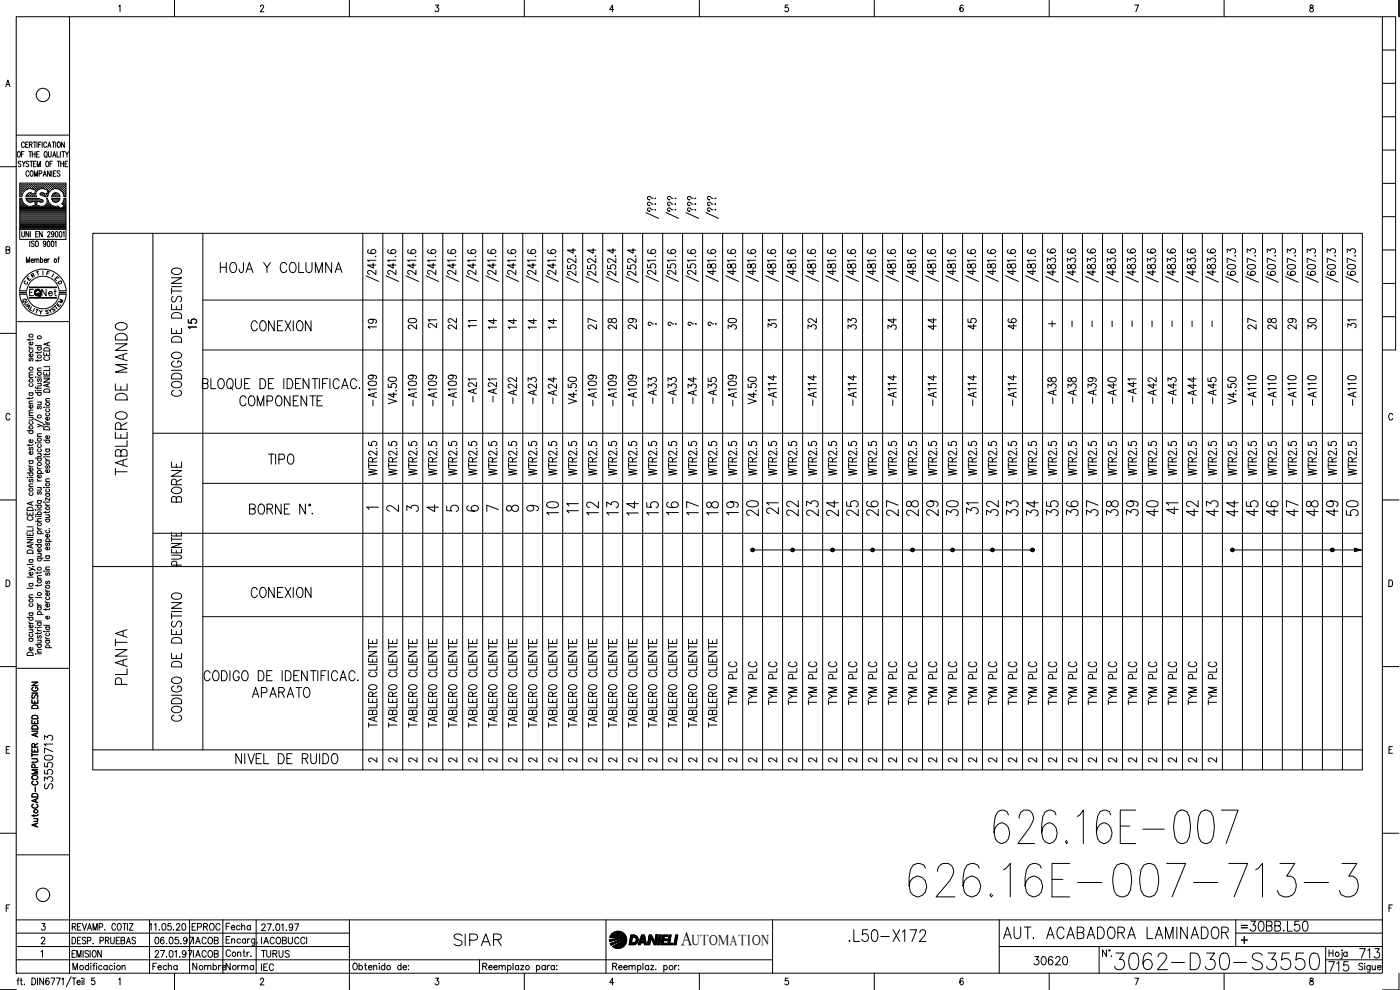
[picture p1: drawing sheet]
<svg xmlns="http://www.w3.org/2000/svg" width="420mm" height="297mm" viewBox="0 0 420 297" stroke-linecap="round" stroke-linejoin="round" font-family="sans-serif">
<defs><g id="words">
<text font-size="15.4" x="297" y="254.4">626.16E-007</text>
<text font-size="15" x="271.6" y="270.2">626.16E-007-713-3</text>
<text font-size="8.8" x="333.4" y="292.1">3062-D30-S3550</text>
<g font-size="7.1">
<text x="39.2" y="143.6" transform="rotate(-90 39.2 143.6)">TABLERO DE MANDO</text>
<text x="168.6" y="155.6" transform="rotate(-90 168.6 155.6)">10</text>
<text x="180.6" y="155.6" transform="rotate(-90 180.6 155.6)">12</text>
<text x="186.6" y="155.6" transform="rotate(-90 186.6 155.6)">13</text>
<text x="192.6" y="155.9" transform="rotate(-90 192.6 155.9)">14</text>
<text x="198.6" y="155.6" transform="rotate(-90 198.6 155.6)">15</text>
<text x="204.6" y="155.6" transform="rotate(-90 204.6 155.6)">16</text>
<text x="210.6" y="155.6" transform="rotate(-90 210.6 155.6)">17</text>
<text x="216.6" y="155.6" transform="rotate(-90 216.6 155.6)">18</text>
<text x="222.6" y="155.6" transform="rotate(-90 222.6 155.6)">19</text>
<text x="228.6" y="155.9" transform="rotate(-90 228.6 155.9)">20</text>
<text x="240.6" y="155.9" transform="rotate(-90 240.6 155.9)">22</text>
<text x="246.6" y="155.9" transform="rotate(-90 246.6 155.9)">23</text>
<text x="252.6" y="155.9" transform="rotate(-90 252.6 155.9)">24</text>
<text x="258.6" y="155.9" transform="rotate(-90 258.6 155.9)">25</text>
<text x="264.6" y="155.9" transform="rotate(-90 264.6 155.9)">26</text>
<text x="270.6" y="155.9" transform="rotate(-90 270.6 155.9)">27</text>
<text x="276.6" y="155.9" transform="rotate(-90 276.6 155.9)">28</text>
<text x="282.6" y="155.9" transform="rotate(-90 282.6 155.9)">29</text>
<text x="288.6" y="155.9" transform="rotate(-90 288.6 155.9)">30</text>
<text x="300.6" y="155.9" transform="rotate(-90 300.6 155.9)">32</text>
<text x="306.6" y="155.9" transform="rotate(-90 306.6 155.9)">33</text>
<text x="312.6" y="155.9" transform="rotate(-90 312.6 155.9)">34</text>
<text x="318.6" y="155.9" transform="rotate(-90 318.6 155.9)">35</text>
<text x="324.6" y="155.9" transform="rotate(-90 324.6 155.9)">36</text>
<text x="330.6" y="155.9" transform="rotate(-90 330.6 155.9)">37</text>
<text x="336.5" y="155.9" transform="rotate(-90 336.5 155.9)">38</text>
<text x="342.5" y="155.9" transform="rotate(-90 342.5 155.9)">39</text>
<text x="348.5" y="155.9" transform="rotate(-90 348.5 155.9)">40</text>
<text x="360.5" y="155.9" transform="rotate(-90 360.5 155.9)">42</text>
<text x="366.5" y="155.9" transform="rotate(-90 366.5 155.9)">43</text>
<text x="372.5" y="155.9" transform="rotate(-90 372.5 155.9)">44</text>
<text x="378.5" y="155.9" transform="rotate(-90 378.5 155.9)">45</text>
<text x="384.5" y="155.9" transform="rotate(-90 384.5 155.9)">46</text>
<text x="390.5" y="155.9" transform="rotate(-90 390.5 155.9)">47</text>
<text x="396.5" y="155.9" transform="rotate(-90 396.5 155.9)">48</text>
<text x="402.5" y="155.9" transform="rotate(-90 402.5 155.9)">49</text>
<text x="408.5" y="155.9" transform="rotate(-90 408.5 155.9)">50</text>
<text x="39.2" y="206.7" transform="rotate(-90 39.2 206.7)">PLANTA</text>
<text x="135.1" y="285">SIPAR</text>
<text x="253.6" y="283.6">.L50-X172</text>
<text x="299.9" y="282.9">AUT. ACABADORA LAMINADOR</text>
</g>
<g font-size="6.6">
<text x="74.1" y="100.5">CONEXION</text>
<text x="55.4" y="120.3" transform="rotate(-90 55.4 120.3)">CODIGO DE DESTINO</text>
<text x="70.9" y="123.1">COMPONENTE</text>
<text x="55.4" y="152" transform="rotate(-90 55.4 152)">BORNE</text>
<text x="229" y="155.2">21</text>
<text x="288.9" y="155.2">31</text>
<text x="348.9" y="155.2">41</text>
<text x="74.1" y="180.6">CONEXION</text>
<text x="74.4" y="210.6">APARATO</text>
<text x="55.4" y="217.7" transform="rotate(-90 55.4 217.7)">CODIGO DE DESTINO</text>
</g>
<g font-size="6.2">
<text x="64.9" y="82.9">HOJA Y COLUMNA</text>
<text x="79.4" y="140.4">TIPO</text>
<text x="169" y="155.2">11</text>
<text x="373.9" y="280.5">30BB.L50</text>
<text x="397.6" y="292.5">715</text>
<text x="406.8" y="288.6">713</text>
</g>
<text font-size="5.9" x="204.3" y="283.5">A</text>
<g font-size="5.7">
<text x="60" y="99.8" transform="rotate(-90 60 99.8)">15</text>
<text x="113.9" y="99.8" transform="rotate(-90 113.9 99.8)">19</text>
<text x="125.9" y="99.8" transform="rotate(-90 125.9 99.8)">20</text>
<text x="127.4" y="99.5">21</text>
<text x="137.9" y="99.8" transform="rotate(-90 137.9 99.8)">22</text>
<text x="149.9" y="99.8" transform="rotate(-90 149.9 99.8)">14</text>
<text x="155.9" y="99.8" transform="rotate(-90 155.9 99.8)">14</text>
<text x="161.9" y="99.8" transform="rotate(-90 161.9 99.8)">14</text>
<text x="167.9" y="99.8" transform="rotate(-90 167.9 99.8)">14</text>
<text x="179.9" y="99.8" transform="rotate(-90 179.9 99.8)">27</text>
<text x="185.9" y="99.8" transform="rotate(-90 185.9 99.8)">28</text>
<text x="191.9" y="99.8" transform="rotate(-90 191.9 99.8)">29</text>
<text x="221.9" y="99.8" transform="rotate(-90 221.9 99.8)">30</text>
<text x="229.3" y="99.5">31</text>
<text x="245.9" y="99.8" transform="rotate(-90 245.9 99.8)">32</text>
<text x="257.9" y="99.8" transform="rotate(-90 257.9 99.8)">33</text>
<text x="269.9" y="100.2" transform="rotate(-90 269.9 100.2)">34</text>
<text x="281.9" y="100.2" transform="rotate(-90 281.9 100.2)">44</text>
<text x="293.9" y="99.8" transform="rotate(-90 293.9 99.8)">45</text>
<text x="305.9" y="99.8" transform="rotate(-90 305.9 99.8)">46</text>
<text x="377.8" y="99.8" transform="rotate(-90 377.8 99.8)">27</text>
<text x="383.8" y="99.8" transform="rotate(-90 383.8 99.8)">28</text>
<text x="389.8" y="99.8" transform="rotate(-90 389.8 99.8)">29</text>
<text x="395.8" y="99.8" transform="rotate(-90 395.8 99.8)">30</text>
<text x="403.2" y="99.5">31</text>
<text x="113.9" y="123.1" transform="rotate(-90 113.9 123.1)">-A109</text>
<text x="125.9" y="123.1" transform="rotate(-90 125.9 123.1)">-A109</text>
<text x="131.9" y="123.1" transform="rotate(-90 131.9 123.1)">-A109</text>
<text x="137.9" y="123.1" transform="rotate(-90 137.9 123.1)">-A109</text>
<text x="143.9" y="121.7" transform="rotate(-90 143.9 121.7)">-A21</text>
<text x="149.9" y="121.7" transform="rotate(-90 149.9 121.7)">-A21</text>
<text x="155.9" y="122.4" transform="rotate(-90 155.9 122.4)">-A22</text>
<text x="161.9" y="122.4" transform="rotate(-90 161.9 122.4)">-A23</text>
<text x="167.9" y="122.4" transform="rotate(-90 167.9 122.4)">-A24</text>
<text x="179.9" y="123.1" transform="rotate(-90 179.9 123.1)">-A109</text>
<text x="185.9" y="123.1" transform="rotate(-90 185.9 123.1)">-A109</text>
<text x="191.9" y="123.1" transform="rotate(-90 191.9 123.1)">-A109</text>
<text x="197.9" y="122.4" transform="rotate(-90 197.9 122.4)">-A33</text>
<text x="203.9" y="122.4" transform="rotate(-90 203.9 122.4)">-A33</text>
<text x="209.9" y="122.4" transform="rotate(-90 209.9 122.4)">-A34</text>
<text x="215.9" y="122.4" transform="rotate(-90 215.9 122.4)">-A35</text>
<text x="221.9" y="123.1" transform="rotate(-90 221.9 123.1)">-A109</text>
<text x="233.9" y="122.8" transform="rotate(-90 233.9 122.8)">-A114</text>
<text x="245.9" y="122.8" transform="rotate(-90 245.9 122.8)">-A114</text>
<text x="257.9" y="122.8" transform="rotate(-90 257.9 122.8)">-A114</text>
<text x="269.9" y="122.8" transform="rotate(-90 269.9 122.8)">-A114</text>
<text x="281.9" y="122.8" transform="rotate(-90 281.9 122.8)">-A114</text>
<text x="293.9" y="122.8" transform="rotate(-90 293.9 122.8)">-A114</text>
<text x="305.9" y="122.8" transform="rotate(-90 305.9 122.8)">-A114</text>
<text x="317.9" y="122.4" transform="rotate(-90 317.9 122.4)">-A38</text>
<text x="323.8" y="122.4" transform="rotate(-90 323.8 122.4)">-A38</text>
<text x="329.8" y="122.4" transform="rotate(-90 329.8 122.4)">-A39</text>
<text x="335.8" y="122.4" transform="rotate(-90 335.8 122.4)">-A40</text>
<text x="341.8" y="121.7" transform="rotate(-90 341.8 121.7)">-A41</text>
<text x="347.8" y="122.4" transform="rotate(-90 347.8 122.4)">-A42</text>
<text x="353.8" y="122.4" transform="rotate(-90 353.8 122.4)">-A43</text>
<text x="359.8" y="122.4" transform="rotate(-90 359.8 122.4)">-A44</text>
<text x="365.8" y="122.4" transform="rotate(-90 365.8 122.4)">-A45</text>
<text x="377.8" y="122.8" transform="rotate(-90 377.8 122.8)">-A110</text>
<text x="383.8" y="122.8" transform="rotate(-90 383.8 122.8)">-A110</text>
<text x="389.8" y="122.8" transform="rotate(-90 389.8 122.8)">-A110</text>
<text x="395.8" y="122.8" transform="rotate(-90 395.8 122.8)">-A110</text>
<text x="407.8" y="122.8" transform="rotate(-90 407.8 122.8)">-A110</text>
<text x="221.9" y="212.7" transform="rotate(-90 221.9 212.7)">TYM PLC</text>
<text x="227.9" y="212.7" transform="rotate(-90 227.9 212.7)">TYM PLC</text>
<text x="233.9" y="212.7" transform="rotate(-90 233.9 212.7)">TYM PLC</text>
<text x="239.9" y="212.7" transform="rotate(-90 239.9 212.7)">TYM PLC</text>
<text x="245.9" y="212.7" transform="rotate(-90 245.9 212.7)">TYM PLC</text>
<text x="251.9" y="212.7" transform="rotate(-90 251.9 212.7)">TYM PLC</text>
<text x="257.9" y="212.7" transform="rotate(-90 257.9 212.7)">TYM PLC</text>
<text x="263.9" y="212.7" transform="rotate(-90 263.9 212.7)">TYM PLC</text>
<text x="269.9" y="212.7" transform="rotate(-90 269.9 212.7)">TYM PLC</text>
<text x="275.9" y="212.7" transform="rotate(-90 275.9 212.7)">TYM PLC</text>
<text x="281.9" y="212.7" transform="rotate(-90 281.9 212.7)">TYM PLC</text>
<text x="287.9" y="212.7" transform="rotate(-90 287.9 212.7)">TYM PLC</text>
<text x="293.9" y="212.7" transform="rotate(-90 293.9 212.7)">TYM PLC</text>
<text x="299.9" y="212.7" transform="rotate(-90 299.9 212.7)">TYM PLC</text>
<text x="305.9" y="212.7" transform="rotate(-90 305.9 212.7)">TYM PLC</text>
<text x="311.9" y="212.7" transform="rotate(-90 311.9 212.7)">TYM PLC</text>
<text x="317.9" y="212.7" transform="rotate(-90 317.9 212.7)">TYM PLC</text>
<text x="323.8" y="212.7" transform="rotate(-90 323.8 212.7)">TYM PLC</text>
<text x="329.8" y="212.7" transform="rotate(-90 329.8 212.7)">TYM PLC</text>
<text x="335.8" y="212.7" transform="rotate(-90 335.8 212.7)">TYM PLC</text>
<text x="341.8" y="212.7" transform="rotate(-90 341.8 212.7)">TYM PLC</text>
<text x="353.8" y="212.7" transform="rotate(-90 353.8 212.7)">TYM PLC</text>
<text x="359.8" y="212.7" transform="rotate(-90 359.8 212.7)">TYM PLC</text>
<text x="16.6" y="237.8" transform="rotate(-90 16.6 237.8)">S3550713</text>
<text x="309" y="290.7">30620</text>
</g>
<g font-size="5.3">
<text x="139.3" y="99.5">11</text>
<text x="127" y="154.9">4</text>
<text x="56.4" y="280.5">EPROC</text>
<text x="77.3" y="288.6">TURUS</text>
</g>
<g font-size="4.9">
<text x="11.3" y="90">Net</text>
<text x="313.3" y="99.1">+</text>
<text x="115" y="154.5">2</text>
<text x="121" y="154.5">3</text>
<text x="133" y="154.5">5</text>
<text x="139" y="154.5">6</text>
<text x="145" y="154.5">7</text>
<text x="151" y="154.5">8</text>
<text x="157" y="154.5">9</text>
<text x="66.7" y="280.1">Fecha</text>
<text x="56.8" y="284.3">IACOB</text>
<text x="44.8" y="292.1">Fecha</text>
<text x="56.8" y="292.1">Nombre</text>
<text x="66.7" y="292.1">Norma</text>
</g>
<g font-size="4.4">
<text x="109.4" y="230">2</text>
<text x="115.4" y="230">2</text>
<text x="121.4" y="230">2</text>
<text x="127.4" y="230">2</text>
<text x="133.3" y="230">2</text>
<text x="139.3" y="230">2</text>
<text x="145.3" y="230">2</text>
<text x="151.3" y="230">2</text>
<text x="157.3" y="230">2</text>
<text x="163.3" y="230">2</text>
<text x="169.3" y="230">2</text>
<text x="175.3" y="230">2</text>
<text x="181.3" y="230">2</text>
<text x="187.3" y="230">2</text>
<text x="193.3" y="230">2</text>
<text x="199.3" y="230">2</text>
<text x="205.3" y="230">2</text>
<text x="211.3" y="230">2</text>
<text x="217.3" y="230">2</text>
<text x="223.3" y="230">2</text>
<text x="229.3" y="230">2</text>
<text x="235.3" y="230">2</text>
<text x="241.3" y="230">2</text>
<text x="247.3" y="230">2</text>
<text x="253.3" y="230">2</text>
<text x="259.3" y="230">2</text>
<text x="265.3" y="230">2</text>
<text x="271.3" y="230">2</text>
<text x="277.3" y="230">2</text>
<text x="283.3" y="230">2</text>
<text x="289.3" y="230">2</text>
<text x="295.3" y="230">2</text>
<text x="301.3" y="230">2</text>
<text x="307.3" y="230">2</text>
<text x="313.3" y="230">2</text>
<text x="319.3" y="230">2</text>
<text x="325.3" y="230">2</text>
<text x="331.3" y="230">2</text>
<text x="337.3" y="230">2</text>
<text x="343.3" y="230">2</text>
<text x="349.2" y="230">2</text>
<text x="355.2" y="230">2</text>
<text x="361.2" y="230">2</text>
<text x="207.6" y="283.5">UTOMATION</text>
</g>
<g font-size="4">
<text x="12.7" y="83.6">F</text>
<text x="8.1" y="84.3">R</text>
<text x="16.2" y="86.4">D</text>
<text x="5.6" y="92.1">Q</text>
<text x="6.3" y="92.8">U</text>
<text x="6.7" y="93.8">A</text>
<text x="14.8" y="93.8">T</text>
<text x="16.2" y="92.1">M</text>
<text x="193.3" y="98.8">?</text>
<text x="199.3" y="98.8">?</text>
<text x="205.3" y="98.8">?</text>
<text x="211.3" y="98.8">?</text>
</g>
<g font-size="3.5">
<text x="6" y="86.4">C</text>
<text x="109" y="154.2">1</text>
<text x="371.5" y="279.8">=</text>
</g>
</g></defs>
<!-- layer: CART -->
<g fill="none" stroke="#000" stroke-width=".3">
<path d="M9.6 216.1v1.1h1.7v-1.1M9.6 210v1h1.7v-1M9.6 204.7h1.7l-1.7 1h1.7M9.6 219.4h1.7M9.6 208h1.7M9.7 218a.97 .97 0 0 1 1.1-.3 .97 .97 0 0 1 .5 1.1h-1.7zM9.7 214.9a.97 .97 0 0 1 1.1-.2 .97 .97 0 0 1 .5 1h-1.7zM9.7 211.8a.97 .97 0 0 1 1.1-.2 .97 .97 0 0 1 .5 1h-1.7zM9.8 208.4l-.2 .4 .1 .6 .5 .1 .4-.9 .5-.2 .2 .4-.2 .7M10 206.2a.59 .59 0 0 0-.4 .7 .59 .59 0 0 0 .6 .4h.5a.58 .58 0 0 0 .7-.5 .58 .58 0 0 0-.7-.6v.4M10.4 210.4v.6M10.4 216.5v.7"/>
<path d="M11.3 219.9l-1.7 .6 1.7 .6M9.6 227.7h1.2l.5 .4v.4l-.5 .2h-1.2M9.6 224.6v1h1.7M9.6 226.5h1.7M9.6 226v1M9.7 238.4a.97 .97 0 0 1 1.1-.3 .97 .97 0 0 1 .5 1h-1.7zM9.7 232.9a.89 .89 0 0 1 1-.3 .89 .89 0 0 1 .6 1 .89 .89 0 0 1-1.1 .3 .89 .89 0 0 1-.5-1zM10 234.3a.61 .61 0 0 0-.4 .8 .61 .61 0 0 0 .6 .4h.5a.61 .61 0 0 0 .6-.4 .61 .61 0 0 0-.4-.8M10.4 224.2l-.1-.9-.6-.1-.1 1h1.7M10.5 230.3l-.1-.9-.7-.1-.1 1h1.7M10.8 239.8v.8M11.3 239.6l-1.7 .6 1.7 .6"/>
<path d="M11.3 231h-1.7l1.7 .6-1.7 .6h1.7M10 241.3a.61 .61 0 0 0-.4 .7 .61 .61 0 0 0 .6 .5h.5a.61 .61 0 0 0 .6-.5 .61 .61 0 0 0-.4-.7M10.2 245.6h1.1M10.2 244.5v.5M10.8 247.2v.7M11 245.6l.3 .4v.4l-1.1 .1M11.3 246.9l-1.7 .7 1.7 .5M11.3 244.4l-.3 .4h-1.4M373.4 281v2.1"/>
<circle cx="10.7" cy="243.4" r=".57"/>
</g>
<!-- layer: CA_XR700|CART -->
<g fill="none" stroke="#000" stroke-width=".3">
<path d="M419.9 .1v4.9M27.9 70h381v161h-381zM45.9 70v155M60.9 70v155M108.9 70v161M114.9 70v161M120.9 70v161M126.9 70v161M132.9 70v161M138.9 70v161M144.9 70v161M150.9 70v161"/>
<path d="M156.9 70v161M162.9 70v161M168.9 70v161M174.9 70v161M180.9 70v161M186.9 70v161M192.9 70v161M198.9 70v161M204.9 70v161M210.9 70v161M216.9 70v161M222.9 70v161"/>
<path d="M228.9 70v161M234.9 70v161M240.9 70v161M246.9 70v161M252.9 70v161M258.9 70v161M264.9 70v161M270.8 70v161M276.9 70v161M282.9 70v161M288.9 70v161M294.9 70v161"/>
<path d="M300.9 70v161M306.9 70v161M312.9 70v161M318.9 70v161M324.9 70v161M330.9 70v161M336.9 70v161M342.9 70v161M348.9 70v161M354.9 70v161M360.8 70v161M366.9 70v161"/>
<path d="M372.9 70v161M378.9 70v161M384.9 70v161M390.9 70v161M396.9 70v161M402.9 70v161M60.9 90h348M60.9 105h348M45.9 130h363M60.9 145h348M27.9 170h381M45.9 160h363"/>
<path d="M60.9 185h348M27.9 225h381M0 297h4.9"/>
</g>
<!-- layer: CA_XR700|CART-ES -->
<g fill="none" stroke="#000" stroke-width=".3">
<path d="M60.7 115l1.5-.1 .2-.4-.2-.7-1.5-.2v3h1.1a.8 .8 0 0 0 .7-.8 .8 .8 0 0 0-.7-.8M63.3 113.6v3h1.5M65.9 113.8l.2-.2a1.46 1.46 0 0 1 1.1 2.3 .93 .93 0 0 1-1.1 .7 .93 .93 0 0 1-.7-1.1v-.7zM68.5 113.8l.3-.2a1.59 1.59 0 0 1 .9 2.6l-.2 .3a1 1 0 0 1-1-.1 1 1 0 0 1-.5-.9l.2-1.2zM70.7 113.6v2.2a.87 .87 0 0 0 .9 .8 .87 .87 0 0 0 .8-.8v-2.2M73.4 115h.9M75 113.6h-1.6v3M78 113.6a1.61 1.61 0 0 1 1.7 1 1.61 1.61 0 0 1-.5 1.9l-1.2 .1zM80.6 115h.9M82.1 113.6h-1.5v3M85.2 113.6v3M86.1 113.6a1.61 1.61 0 0 1 1.8 1 1.61 1.61 0 0 1-.6 1.9l-1.2 .1z"/>
<path d="M88.7 115h1M90.3 113.6h-1.6v3M92.7 113.6v3l-1.7-3v3M93.7 113.6h1.7M94.5 113.6v3M95.8 113.6v3M96.8 115h1M98.4 113.6h-1.6v3M99 113.6v3M101.8 114.3a.93 .93 0 0 0-1.1-.7 .93 .93 0 0 0-.7 1.2v.7a.93 .93 0 0 0 .7 1.1 .93 .93 0 0 0 1.1-.7M102.5 116.6l1-3 1 3M102.9 115.6h1.2"/>
<path d="M107 114.3a.89 .89 0 0 0-1.3-.5 1.93 1.93 0 0 0 .2 2.8 .9 .9 0 0 0 1.1-.7M51.5 159.7v1.1h3v-1.1M74.9 152.7h1.1a.72 .72 0 0 0 .6-.7 .72 .72 0 0 0-.6-.8h-1.1v3h1.1l.4-.1 .2-.4a.79 .79 0 0 0-.6-1M77.9 151.4l.3-.2a1.61 1.61 0 0 1 1.3 1.2 1.61 1.61 0 0 1-.6 1.7 .97 .97 0 0 1-1 0 .97 .97 0 0 1-.4-1 1.73 1.73 0 0 1 .4-1.7zM80.1 152.7l1.5-.1 .2-.5-.1-.6-.5-.3h-1.1v3M81 152.7l.8 1.5M84.4 151.2v3l-1.7-3v3M85.3 152.7h1M86.9 151.2h-1.6v3h1.6M91.7 151.2v3l-1.7-3v3M92.7 151.3h.4v.4h-.4zM93.7 154l-.1 .1h.3"/>
<path d="M51.5 166.6h2.1l.8 .2 .1 .3-.4 .6-2.6 .1M51.5 164.8v1.1h3v-1.1M51.5 163.1h3l-3 1.1h3M51.5 161.8h3M51.5 161.2v1.2M52.9 160.1v.7M52.9 165.2v.7M53 169.6v-.8l-.2-.3-.7-.1-.6 .4v.8h3M63.1 202a.93 .93 0 0 0-1.1-.8 .93 .93 0 0 0-.7 1.2v.7a.93 .93 0 0 0 .7 1.1 .93 .93 0 0 0 1.1-.7M64.3 201.4l.2-.2a1.46 1.46 0 0 1 1.1 2.3 .88 .88 0 0 1-1.3 .6l-.5-1v-.7zM66.5 201.2a1.63 1.63 0 0 1 1.7 1 1.63 1.63 0 0 1-.5 1.9l-1.2 .1zM69 201.2v3"/>
<path d="M71.8 202a.84 .84 0 0 0-1.3-.6 1.89 1.89 0 0 0 .2 2.8h.5l.5-.4 .1-.7h-.6M73 201.4l.3-.2a1.62 1.62 0 0 1 1 2.6 .95 .95 0 0 1-1.2 .4 .95 .95 0 0 1-.6-1.1l.1-1.1zM77.5 201.2a1.63 1.63 0 0 1 1.7 1 1.63 1.63 0 0 1-.5 1.9l-1.2 .1zM80.1 202.7h.9M81.7 201.2h-1.6v3M84.7 201.2v3M85.6 201.2a1.61 1.61 0 0 1 1.8 1 1.61 1.61 0 0 1-.5 1.9l-1.3 .1zM88.2 202.7h1M89.8 201.2h-1.6v3M92.2 201.2v3l-1.7-3v3M93.2 201.2h1.7M94 201.2v3"/>
<path d="M95.4 201.2v3M96.4 202.7h.9M97.9 201.2h-1.5v3M98.5 201.2v3M101.3 202a.84 .84 0 0 0-1.3-.6 1.89 1.89 0 0 0 .2 2.8l.8-.1 .3-.6M102 204.2l1-3 1 3M102.4 203.3h1.2M106.6 202a.93 .93 0 0 0-1.2-.8 .93 .93 0 0 0-.7 1.2 1.3 1.3 0 0 0 1.2 1.8l.7-.7M107.4 204l-.1 .1h.2M72.5 226.1v3l-1.7-3v3M73.4 226.1v3M74.4 226.1l1 3 1-3"/>
<path d="M76.9 227.6h1M78.4 226.1h-1.5v3h1.5M79.2 226.1v3h1.4M83.5 226.1a1.58 1.58 0 0 1 1.8 1.2 1.58 1.58 0 0 1-.9 1.8h-.9zM86.1 227.6h1M87.7 226.1h-1.6v3h1.6M90.7 227.6h1.1a.72 .72 0 0 0 .6-.7 .72 .72 0 0 0-.6-.8h-1.1v3M91.6 227.6l.8 1.5M93.3 226.1v2.2a.85 .85 0 0 0 .8 .8 .85 .85 0 0 0 .9-.8v-2.2M95.9 226.1v3M96.9 226.1a1.63 1.63 0 0 1 1.7 1 1.63 1.63 0 0 1-.5 1.9l-1.2 .1zM99.7 226.6l.5-.5a1.43 1.43 0 0 1 1.1 2.3 .93 .93 0 0 1-1.2 .7 .93 .93 0 0 1-.7-1.1z"/>
</g>
<!-- layer: 0 -->
<g fill="none" stroke="#000" stroke-width=".3">
<path d="M196 59.5h-.4a.66 .66 0 0 0-.7-.5 .66 .66 0 0 0-.6 .6l.3 .3h.4h-.2M196.6 59.5h.2zM202 59.5l-.6-.2a.52 .52 0 0 0-.8-.3 .52 .52 0 0 0 0 .9h.4h-.2M202.7 59.4v.2zM208 59.5l-.6-.2a.54 .54 0 0 0-.8-.3 .54 .54 0 0 0-.1 .9h.6h-.3M208.6 59.5h.2zM214 59.5h-.4a.64 .64 0 0 0-.7-.5 .64 .64 0 0 0-.6 .6l.3 .3h.4h-.2M214.6 59.5h.2zM110.7 75h-.3l-.1 .5a1.45 1.45 0 0 0 2.5-.1 .75 .75 0 0 0-.9-.5 .75 .75 0 0 0-.5 .9l.6 .3M112 79v1.5l-1.7-1h2.5M112.7 76.9h.1h-.2M112.8 78.1h-2.5l.5 .5"/>
<path d="M116.7 75l-.4 .5a1.47 1.47 0 0 0 2.5-.1 .75 .75 0 0 0-.9-.6 .75 .75 0 0 0-.5 1l.6 .3M118 79v1.5l-1.7-1h2.5M118.7 76.9h.1h-.2M118.8 78.1h-2.5l.5 .5M122.7 75h-.3l-.1 .5a1.53 1.53 0 0 0 2.2 .5l.2-.2a.71 .71 0 0 0-.6-1 .71 .71 0 0 0-.7 1l.6 .3M124 79v1.5l-1.7-1h2.5M124.7 76.9h.1h-.2M124.8 78.1h-2.5l.5 .5M128.7 75h-.3l-.1 .5a1.6 1.6 0 0 0 2.5 0 .72 .72 0 0 0-.9-.7 .72 .72 0 0 0-.5 1l.6 .3M130 79v1.5l-1.7-1h2.5M130.7 76.9h-.1M130.8 78.1h-2.5l.5 .5"/>
<path d="M134.7 75h-.2l-.2 .5a1.47 1.47 0 0 0 2.5-.1 .75 .75 0 0 0-.9-.6 .75 .75 0 0 0-.5 1l.6 .3M136 79v1.5l-1.7-1h2.5M136.7 76.9h.1h-.2M136.8 78.1h-2.5l.5 .5M140.7 75l-.4 .5a1.47 1.47 0 0 0 2.5-.1 .75 .75 0 0 0-.9-.6 .75 .75 0 0 0-.5 1l.6 .3M142 79v1.5l-1.7-1h2.5M142.7 76.9h.1h-.2M142.8 78.1h-2.5l.5 .5M146.7 75h-.3l-.1 .5a1.53 1.53 0 0 0 2.2 .5l.2-.2a.71 .71 0 0 0-.6-1 .71 .71 0 0 0-.7 1l.6 .3M148 79v1.5l-1.7-1h2.5M148.7 76.9h.1h-.2M148.8 78.1h-2.5l.5 .5"/>
<path d="M152.7 75h-.3l-.1 .5a1.6 1.6 0 0 0 2.5 0 .72 .72 0 0 0-.9-.7 .72 .72 0 0 0-.5 1l.6 .3M154 79v1.5l-1.7-1h2.5M154.7 76.9h-.1M154.8 78.1h-2.5l.5 .5M158.7 75l-.4 .5a1.47 1.47 0 0 0 2.5-.1 .75 .75 0 0 0-.9-.6 .75 .75 0 0 0-.5 1l.6 .3M160 79v1.5l-1.7-1h2.5M160.7 76.9h.1h-.2M160.8 78.1h-2.5l.5 .5M164.7 75l-.4 .5a1.47 1.47 0 0 0 2.5-.1 .75 .75 0 0 0-.9-.6 .75 .75 0 0 0-.5 1l.6 .3M166 79v1.5l-1.7-1h2.5M166.7 76.9h.1h-.2M166.8 78.1h-2.5l.5 .5"/>
<path d="M170.3 79.6v.9l1.1 .2a.78 .78 0 0 1 .1-1.1 .78 .78 0 0 1 1 0 .78 .78 0 0 1 .1 1.1l-.3 .1M172 74.6v1.4l-1.7-1h2.5M172.7 76.7l.1 .2h-.2M172.8 77.5v1.4l-1.2-1a.68 .68 0 0 0-.9-.3 .68 .68 0 0 0-.3 1l.5 .2M176.3 79.6v.9l1.1 .2a.79 .79 0 0 1 .1-1.1 .79 .79 0 0 1 1 0 .79 .79 0 0 1 .1 1.1l-.2 .1M178 74.6v1.4l-1.7-1h2.5M178.7 76.7l.1 .2h-.2M178.8 77.5v1.4l-1.2-1a.68 .68 0 0 0-.9-.3 .68 .68 0 0 0-.3 1l.5 .2M182.3 79.6v.9l1.1 .2a.78 .78 0 0 1 0-1.1 .78 .78 0 0 1 1.1 0 .78 .78 0 0 1 .1 1.1l-.2 .1M184 74.6v1.4l-1.7-1h2.5M184.7 76.7l.1 .2h-.2M184.8 77.5v1.4l-1.2-1-.8-.3-.3 .2-.2 .6 .6 .4"/>
<path d="M188.3 79.6v.9l1.1 .2a.78 .78 0 0 1 .1-1.1 .78 .78 0 0 1 1 0 .78 .78 0 0 1 .1 1.1l-.3 .1M190 74.6v1.4l-1.7-1h2.5M190.7 76.7l.1 .2h-.2M190.8 77.5v1.4l-1.1-1-.9-.3-.4 .2-.1 .6 .6 .4M193.8 63.8l3.9 1.7M194.3 79.3v1l1.1 .1a.76 .76 0 0 1 .1-1.1 .76 .76 0 0 1 1 0 .76 .76 0 0 1 .1 1.1l-.3 .1M194.7 75h-.3l-.1 .5a1.6 1.6 0 0 0 2.5 0 .72 .72 0 0 0-.9-.7 .72 .72 0 0 0-.5 1l.6 .3M196 62.9h-.4a.66 .66 0 0 0-.7-.5 .66 .66 0 0 0-.6 .6l.3 .3h.4h-.2M196 61.2h-.4a.66 .66 0 0 0-.7-.6 .66 .66 0 0 0-.6 .7l.3 .3h.4h-.2M196.6 62.9h.2zM196.7 76.9h-.1M196.7 61.1v.2z"/>
<path d="M196.8 78.1h-2.5l.5 .5M199.9 63.8l3.8 1.7M200.3 79.3v1l1.1 .1a.77 .77 0 0 1 .1-1.1 .77 .77 0 0 1 1 0 .77 .77 0 0 1 .1 1.1l-.2 .1M200.7 75h-.3l-.1 .5a1.47 1.47 0 0 0 2.5-.1 .75 .75 0 0 0-.9-.6 .75 .75 0 0 0-.5 1l.6 .3M202 62.9l-.6-.1a.52 .52 0 0 0-.8-.4 .52 .52 0 0 0 0 .9h.4h-.2M202 61.2l-.6-.2a.54 .54 0 0 0-.7-.4 .54 .54 0 0 0-.4 .7 .54 .54 0 0 0 .7 .3h-.2M202.7 76.9h.1h-.2M202.7 62.9v.1zM202.7 61.1v.2zM202.8 78.1h-2.5l.5 .5M205.9 63.8l3.8 1.7M206.3 79.3v1l1.1 .1a.76 .76 0 0 1 .1-1.1 .76 .76 0 0 1 1 0 .76 .76 0 0 1 .1 1.1l-.2 .1"/>
<path d="M206.7 75l-.4 .5a1.47 1.47 0 0 0 2.5-.1 .75 .75 0 0 0-.9-.6 .75 .75 0 0 0-.5 1l.6 .3M208 62.9l-.6-.1a.54 .54 0 0 0-.8-.4 .54 .54 0 0 0-.1 .9h.6h-.3M208 61.2l-.6-.2a.54 .54 0 0 0-.7-.4 .54 .54 0 0 0-.4 .7 .54 .54 0 0 0 .8 .3h-.3M208.6 62.9h.2zM208.7 76.9h.1h-.2M208.7 61.1v.2zM208.8 78.1h-2.5l.5 .5M211.8 63.8l3.8 1.7M212.4 79.3a.72 .72 0 0 0 .3 1.1l.4-.1a1.01 1.01 0 0 1 .5-1 1.01 1.01 0 0 1 1.1 0 .79 .79 0 0 1-.5 1.2 .79 .79 0 0 1-.9-1l-.4-.3zM212.7 75h-.3l-.1 .5a1.53 1.53 0 0 0 2.2 .5l.2-.2a.71 .71 0 0 0-.6-1 .71 .71 0 0 0-.7 1l.6 .3M214 62.9h-.4a.64 .64 0 0 0-.7-.5 .64 .64 0 0 0-.6 .6l.3 .3h.4h-.2M214 61.2h-.4a.64 .64 0 0 0-.7-.6 .64 .64 0 0 0-.6 .7l.3 .3h.4h-.2"/>
<path d="M214.6 62.9h.2zM214.7 76.9h.1h-.2M214.7 61.1v.2zM214.8 78.1h-2.5l.5 .5M218.4 79.3a.66 .66 0 0 0 .3 1.1l.5-.1a1.01 1.01 0 0 1 .4-1 1.01 1.01 0 0 1 1.1 0 .79 .79 0 0 1-.5 1.2 .79 .79 0 0 1-.9-1l-.4-.3zM218.7 75h-.3l-.1 .5a1.6 1.6 0 0 0 2.5 0 .72 .72 0 0 0-.9-.7 .72 .72 0 0 0-.5 1l.6 .3M220.7 76.9h-.1M220.8 78.1h-2.5l.5 .5M224.5 79.3a.68 .68 0 0 0 .2 1.1l.5-.1a.9 .9 0 0 1 .5-1 .9 .9 0 0 1 1.1 .3 .78 .78 0 0 1-.8 .9 .78 .78 0 0 1-.7-1l-.4-.3zM224.7 75l-.4 .5a1.47 1.47 0 0 0 2.5-.1 .75 .75 0 0 0-.9-.6 .75 .75 0 0 0-.5 1l.6 .3M226.7 76.9h.1h-.2M226.8 78.1h-2.5l.5 .5"/>
<path d="M230.5 79.3a.68 .68 0 0 0 .2 1.1l.4-.1a1.01 1.01 0 0 1 .5-1 1.01 1.01 0 0 1 1.1 0 .79 .79 0 0 1-.6 1.2 .79 .79 0 0 1-.8-1l-.4-.3zM230.7 75l-.4 .5a1.47 1.47 0 0 0 2.5-.1 .75 .75 0 0 0-.9-.6 .75 .75 0 0 0-.5 1l.6 .3M232.7 76.9h.1h-.2M232.8 78.1h-2.5l.5 .5M236.4 79.3a.66 .66 0 0 0 .3 1.1l.5-.1a1.01 1.01 0 0 1 .4-1 1.01 1.01 0 0 1 1.1 0 .79 .79 0 0 1-.5 1.2 .79 .79 0 0 1-.9-1l-.4-.3zM236.7 75h-.3l-.1 .5a1.5 1.5 0 0 0 2.5-.1 .72 .72 0 0 0-1-.6 .72 .72 0 0 0-.2 1.2l.4 .1M238.7 76.9h.1h-.2M238.8 78.1h-2.5l.5 .5M242.4 79.3a.66 .66 0 0 0 .3 1.1l.5-.1a.99 .99 0 0 1 .4-1 .99 .99 0 0 1 1.1 0 .78 .78 0 0 1-.5 1.2 .78 .78 0 0 1-.9-1l-.4-.3zM242.7 75h-.3l-.1 .5a1.45 1.45 0 0 0 2.5-.1 .73 .73 0 0 0-.9-.5 .73 .73 0 0 0-.5 .9l.6 .3M244.7 76.9h.1h-.2M244.8 78.1h-2.5l.5 .5"/>
<path d="M248.5 79.3a.68 .68 0 0 0 .2 1.1l.5-.1a.9 .9 0 0 1 .5-1 .9 .9 0 0 1 1.1 .3 .8 .8 0 0 1-.8 .9 .8 .8 0 0 1-.7-1l-.4-.3zM248.7 75l-.4 .5a1.47 1.47 0 0 0 2.5-.1 .75 .75 0 0 0-.9-.6 .75 .75 0 0 0-.5 1l.6 .3M250.7 76.9h.1h-.2M250.8 78.1h-2.5l.5 .5M254.4 79.3a.72 .72 0 0 0 .3 1.1l.4-.1a1.01 1.01 0 0 1 .5-1 1.01 1.01 0 0 1 1.1 0 .79 .79 0 0 1-.6 1.2 .79 .79 0 0 1-.8-1l-.4-.3zM254.7 75h-.3l-.1 .5a1.53 1.53 0 0 0 2.2 .5l.2-.2a.71 .71 0 0 0-.6-1 .71 .71 0 0 0-.7 1l.6 .3M256.7 76.9h.1h-.2M256.8 78.1h-2.5l.5 .5M260.4 79.3a.66 .66 0 0 0 .3 1.1l.5-.1a1.01 1.01 0 0 1 .4-1 1.01 1.01 0 0 1 1.1 0 .79 .79 0 0 1-.5 1.2 .79 .79 0 0 1-.9-1l-.4-.3zM260.7 75h-.3l-.1 .5a1.6 1.6 0 0 0 2.5 0 .72 .72 0 0 0-.9-.7 .72 .72 0 0 0-.5 1l.6 .3M262.7 76.9h-.1M262.8 78.1h-2.5l.5 .5"/>
<path d="M266.4 79.3a.66 .66 0 0 0 .3 1.1l.5-.1a.9 .9 0 0 1 .5-1 .9 .9 0 0 1 1.1 .3 .78 .78 0 0 1-.8 .9 .78 .78 0 0 1-.7-1l-.4-.3zM266.7 75h-.3l-.1 .5a1.47 1.47 0 0 0 2.5-.1 .75 .75 0 0 0-.9-.6 .75 .75 0 0 0-.5 1l.6 .3M268.7 76.9h.1h-.2M268.8 78.1h-2.5l.5 .5M272.5 79.3a.68 .68 0 0 0 .2 1.1l.5-.1a.9 .9 0 0 1 .5-1 .9 .9 0 0 1 1.1 .3 .8 .8 0 0 1-.8 .9 .8 .8 0 0 1-.7-1l-.4-.3zM272.7 75l-.4 .5a1.47 1.47 0 0 0 2.5-.1 .75 .75 0 0 0-.9-.6 .75 .75 0 0 0-.5 1l.6 .3M274.7 76.9h.1h-.2M274.8 78.1h-2.5l.5 .5M278.4 79.3a.72 .72 0 0 0 .3 1.1l.4-.1a1.01 1.01 0 0 1 .5-1 1.01 1.01 0 0 1 1.1 0 .79 .79 0 0 1-.5 1.2 .79 .79 0 0 1-.9-1l-.4-.3zM278.7 75h-.3l-.1 .5a1.53 1.53 0 0 0 2.2 .5l.2-.2a.71 .71 0 0 0-.6-1 .71 .71 0 0 0-.7 1l.6 .3M280.7 76.9h.1h-.2M280.8 78.1h-2.5l.5 .5"/>
<path d="M284.4 79.3a.66 .66 0 0 0 .3 1.1l.5-.1a1.01 1.01 0 0 1 .4-1 1.01 1.01 0 0 1 1.1 0 .79 .79 0 0 1-.5 1.2 .79 .79 0 0 1-.9-1l-.4-.3zM284.7 75h-.3l-.1 .5a1.6 1.6 0 0 0 2.5 0 .72 .72 0 0 0-.9-.7 .72 .72 0 0 0-.5 1l.6 .3M286.7 76.9h-.1M286.8 78.1h-2.5l.5 .5M290.4 79.3a.68 .68 0 0 0 .3 1.1l.5-.1a.9 .9 0 0 1 .5-1 .9 .9 0 0 1 1.1 .3 .78 .78 0 0 1-.8 .9 .78 .78 0 0 1-.7-1l-.4-.3zM290.7 75l-.4 .5a1.47 1.47 0 0 0 2.5-.1 .75 .75 0 0 0-.9-.6 .75 .75 0 0 0-.5 1l.6 .3M292.7 76.9h.1h-.2M292.8 78.1h-2.5l.5 .5M296.5 79.3a.68 .68 0 0 0 .2 1.1l.4-.1a1.01 1.01 0 0 1 .5-1 1.01 1.01 0 0 1 1.1 0 .79 .79 0 0 1-.6 1.2 .79 .79 0 0 1-.8-1l-.4-.3zM296.7 75l-.4 .5a1.47 1.47 0 0 0 2.5-.1 .75 .75 0 0 0-.9-.6 .75 .75 0 0 0-.5 1l.6 .3M298.7 76.9h.1h-.2M298.8 78.1h-2.5l.5 .5"/>
<path d="M302.4 79.3a.66 .66 0 0 0 .3 1.1l.4-.1a1.01 1.01 0 0 1 .5-1 1.01 1.01 0 0 1 1.1 0 .79 .79 0 0 1-.5 1.2 .79 .79 0 0 1-.9-1l-.4-.3zM302.7 75h-.3l-.1 .5a1.5 1.5 0 0 0 2.5-.1 .72 .72 0 0 0-1-.6 .72 .72 0 0 0-.2 1.2l.4 .1M304.7 76.9h.1h-.2M304.8 78.1h-2.5l.5 .5M308.4 79.3a.66 .66 0 0 0 .3 1.1l.5-.1a.99 .99 0 0 1 .4-1 .99 .99 0 0 1 1.1 0 .78 .78 0 0 1-.5 1.2 .78 .78 0 0 1-.9-1l-.4-.3zM308.7 75h-.3l-.1 .5a1.45 1.45 0 0 0 2.5-.1 .73 .73 0 0 0-.9-.5 .73 .73 0 0 0-.5 .9l.6 .3M310.7 76.9h.1h-.2M310.8 78.1h-2.5l.5 .5M314.3 78.6v-1.1l1 .6a.76 .76 0 0 1 1.1-.7 .76 .76 0 0 1 0 1.4M314.5 79.5a.65 .65 0 0 0 .2 1h.5a.9 .9 0 0 1 .5-1.1 .9 .9 0 0 1 1.1 .4 .81 .81 0 0 1-.8 .9 .81 .81 0 0 1-.7-1l-.4-.3zM314.7 74.7l-.4 .6a1.67 1.67 0 0 0 2.5 0 .74 .74 0 0 0-.8-.6 .74 .74 0 0 0-.6 .9l.6 .3M316.7 76.7v.2l-.1-.2"/>
<path d="M320.3 78.6v-1.1l1 .6a.74 .74 0 0 1 1.1-.6 .74 .74 0 0 1-.1 1.3M320.4 79.5a.69 .69 0 0 0 .3 1l.6-.2a.79 .79 0 0 1 .8-1 .79 .79 0 0 1 .6 1.2 1.01 1.01 0 0 1-1.1 0 1.01 1.01 0 0 1-.5-1zM320.7 74.7l-.3 .1-.1 .5a1.49 1.49 0 0 0 2.5-.1 .71 .71 0 0 0-1-.6 .71 .71 0 0 0-.2 1.2l.4 .1M322.7 76.7v.2l-.1-.2M326.3 78.6v-1.1l1 .6a.74 .74 0 0 1 1.1-.6 .74 .74 0 0 1-.1 1.3M326.4 79.5l-.1 .7a.53 .53 0 0 0 .4 .4 .53 .53 0 0 0 .6-.3 .79 .79 0 0 1 .8-1 .79 .79 0 0 1 .6 1.2 1.01 1.01 0 0 1-1.1 0 1.01 1.01 0 0 1-.4-1zM326.7 74.7l-.3 .1-.1 .5a1.92 1.92 0 0 0 2.4 .3 .7 .7 0 0 0-.6-.9 .7 .7 0 0 0-.7 .9l.6 .3M328.7 76.7v.2l-.1-.2M332.3 78.6v-1.1l1 .6a.74 .74 0 0 1 1.1-.6 .74 .74 0 0 1-.1 1.3M332.4 79.5l-.1 .7a.53 .53 0 0 0 .5 .4 .53 .53 0 0 0 .5-.3 .78 .78 0 0 1 .9-1 .78 .78 0 0 1 .4 1.2l-.6 .2-.5-.3-.3-.9zM332.7 74.7l-.3 .1-.1 .5a1.67 1.67 0 0 0 2.5 0 .74 .74 0 0 0-.8-.6 .74 .74 0 0 0-.6 .9l.6 .3M334.7 76.7h.1h-.2"/>
<path d="M338.3 78.6v-1.1l1 .6a.75 .75 0 0 1 1.1-.6 .75 .75 0 0 1 0 1.3M338.5 79.5a.65 .65 0 0 0 .2 1h.5a.9 .9 0 0 1 .5-1.1 .9 .9 0 0 1 1.1 .4 .81 .81 0 0 1-.8 .9 .81 .81 0 0 1-.7-1l-.4-.3zM338.7 74.7l-.4 .6a1.49 1.49 0 0 0 2.5-.1 .71 .71 0 0 0-1-.6 .71 .71 0 0 0-.2 1.2l.4 .1M340.7 76.7v.2l-.1-.2M344.3 78.6v-1.1l1 .6a.74 .74 0 0 1 1.1-.6 .74 .74 0 0 1-.1 1.3M344.4 79.5a.69 .69 0 0 0 .3 1l.6-.2a.79 .79 0 0 1 .8-1 .79 .79 0 0 1 .6 1.2 1.01 1.01 0 0 1-1.1 0 1.01 1.01 0 0 1-.5-1zM344.7 74.7l-.3 .1-.1 .5a1.49 1.49 0 0 0 2.5-.1 .71 .71 0 0 0-1-.6 .71 .71 0 0 0-.1 1.2l.3 .1M346.7 76.7v.2l-.1-.2M350.3 78.6v-1.1l1 .6a.74 .74 0 0 1 1.1-.6 .74 .74 0 0 1-.1 1.3M350.4 79.5l-.1 .7a.53 .53 0 0 0 .5 .4 .53 .53 0 0 0 .5-.3 .79 .79 0 0 1 .8-1 .79 .79 0 0 1 .6 1.2 1.01 1.01 0 0 1-1.1 0 1.01 1.01 0 0 1-.4-1zM350.7 74.7l-.3 .1-.1 .5a1.92 1.92 0 0 0 2.4 .3 .7 .7 0 0 0-.6-.9 .7 .7 0 0 0-.7 .9l.6 .3M352.7 76.7v.2l-.1-.2"/>
<path d="M356.3 78.6v-1.1l1 .6a.74 .74 0 0 1 1.1-.6 .74 .74 0 0 1 0 1.3M356.4 79.5a.65 .65 0 0 0 .3 1h.5a.9 .9 0 0 1 .5-1.1 .9 .9 0 0 1 1.1 .4 .79 .79 0 0 1-.8 .9 .79 .79 0 0 1-.7-1l-.4-.3zM356.7 74.7l-.4 .6a1.67 1.67 0 0 0 2.5 0 .74 .74 0 0 0-.8-.6 .74 .74 0 0 0-.6 .9l.6 .3M358.7 76.7v.2l-.1-.2M362.3 78.6v-1.1l1 .6a.75 .75 0 0 1 1.1-.6 .75 .75 0 0 1 0 1.3M362.5 79.5a.65 .65 0 0 0 .2 1h.4a.99 .99 0 0 1 .5-1 .99 .99 0 0 1 1.1 0 .73 .73 0 0 1-.3 1.2 .73 .73 0 0 1-1-.6l-.5-.7zM362.7 74.7l-.4 .6a1.49 1.49 0 0 0 2.5-.1 .71 .71 0 0 0-1-.6 .71 .71 0 0 0-.2 1.2l.4 .1M364.7 76.7v.2l-.1-.2M368.3 75.8v-1.1l1 .6a.73 .73 0 0 1 1.1-.6 .73 .73 0 0 1-.1 1.2M368.4 79.7l1-.3a1.1 1.1 0 0 1 1.4 .7 1.64 1.64 0 0 1-2.5 0zM370.7 76.7v.2l-.1-.1M370.8 78.4l-2.5-.9v1.3"/>
<path d="M374.3 75.8v-1.1l1 .6a.73 .73 0 0 1 1.1-.6 .73 .73 0 0 1-.1 1.2M374.4 79.7l1-.3a1.13 1.13 0 0 1 1.4 .6v.1a1.59 1.59 0 0 1-2.5 0zM376.7 76.7l.1 .1h-.2M376.8 78.4l-2.5-.9v1.3M380.3 75.8v-1.1l1 .6a.75 .75 0 0 1 1.1-.7 .75 .75 0 0 1 0 1.3M380.4 79.7l1-.3a1.05 1.05 0 0 1 1.4 .7 1.59 1.59 0 0 1-2.5 0zM382.7 76.7v.2l-.1-.1M382.8 78.4l-2.5-.9v1.3M386.3 75.8v-1.1l1 .6a.73 .73 0 0 1 1.1-.6 .73 .73 0 0 1-.1 1.2M386.4 79.7l1-.3a1.1 1.1 0 0 1 1.4 .7 1.6 1.6 0 0 1-2.5 0zM388.7 76.7v.2l-.1-.1M388.8 78.4l-2.5-.9v1.3"/>
<path d="M392.3 75.8v-1.1l1 .6a.73 .73 0 0 1 1.1-.6 .73 .73 0 0 1-.1 1.2M392.4 79.7l1-.3a1.13 1.13 0 0 1 1.4 .6v.1a1.44 1.44 0 0 1-2 .5l-.5-.5zM394.7 76.7v.2l-.1-.1M394.8 78.4l-2.5-.9v1.3M398.3 75.8v-1.1l1 .6a.73 .73 0 0 1 1.1-.6 .73 .73 0 0 1-.1 1.2M398.4 79.7l1-.3a1.05 1.05 0 0 1 1.4 .7 1.59 1.59 0 0 1-2.5 0zM400.7 76.7v.2l-.1-.1M400.8 78.4l-2.5-.9v1.3M404.3 75.8v-1.1l1 .6a.74 .74 0 0 1 1.1-.6 .74 .74 0 0 1 0 1.2M404.5 79.7l.9-.3a1.05 1.05 0 0 1 1.4 .7 1.59 1.59 0 0 1-2.5 0zM406.7 76.7v.2l-.1-.1M406.8 78.4l-2.5-.9v1.3"/>
<path d="M109.9 82.7l3.8 1.7M112.8 81.1v1.3l-1.5-1.2-.5-.1-.4 .2-.1 .6 .6 .4M115.9 82.7l3.8 1.7M118.8 81.1v1.3l-1.2-1-.8-.3-.3 .2-.2 .6 .6 .4M121.8 82.7l3.8 1.7M124.8 81.1v1.3l-1.1-1-.9-.3-.4 .2-.1 .6 .6 .4M127.8 82.7l3.9 1.7M130.8 81.1v1.3l-1.8-1.3-.7 .4 .1 .6 .5 .2M133.9 82.7l3.8 1.7M136.8 81.1v1.3l-1.5-1.2-.5-.1-.3 .2-.2 .6 .6 .4M139.9 82.7l3.8 1.7M142.8 81.1v1.3l-1.2-1-.8-.3-.3 .2-.2 .6 .6 .4"/>
<path d="M145.8 82.7l3.8 1.7M148.8 81.1v1.3l-1.5-1.2-.5-.1-.4 .2-.1 .6 .6 .4M151.8 82.7l3.9 1.7M154.8 81.1v1.3l-1.8-1.3-.7 .4 .1 .6 .5 .2M157.9 82.7l3.8 1.7M160.8 81.1v1.3l-1.2-1-.8-.3-.3 .2-.2 .6 .6 .4M163.8 82.7l3.8 1.7M166.8 81.1v1.3l-1.1-1-.9-.3-.3 .2-.2 .6 .6 .4M169.8 83l3.9 1.7M172.8 81.3v1.4l-1.2-1a.68 .68 0 0 0-.9-.3 .68 .68 0 0 0-.3 1l.5 .2M175.9 83l3.8 1.7M178.8 81.3v1.4l-1.2-1a.68 .68 0 0 0-.9-.3 .68 .68 0 0 0-.3 1l.5 .2"/>
<path d="M181.9 83l3.8 1.7M184.8 81.3v1.4l-1.2-1-.8-.3-.3 .2-.2 .6 .6 .4M187.8 83l3.8 1.7M190.8 81.3v1.4l-1.1-1-.9-.3-.4 .2-.1 .6 .6 .4M193.8 82.7l3.9 1.7M196.8 81.1v1.3l-1.8-1.3-.7 .4 .1 .6 .5 .2M199.9 82.7l3.8 1.7M202.8 81.1v1.3l-1.5-1.2-.5-.1-.4 .2-.1 .6 .6 .4M205.9 82.7l3.8 1.7M208.8 81.1v1.3l-1.2-1-.8-.3-.3 .2-.2 .6 .6 .4M211.8 82.7l3.8 1.7M214 80.9v1.5l-1.7-1h2.5"/>
<path d="M217.8 82.7l3.9 1.7M220 80.9v1.5l-1.7-1h2.5M223.9 82.7l3.8 1.7M226 80.9v1.5l-1.7-1h2.5M229.8 82.7l3.8 1.7M232 80.9v1.5l-1.7-1h2.5M235.8 82.7l3.8 1.7M238 80.9v1.5l-1.7-1h2.5M241.9 82.7l3.8 1.7M244 80.9v1.5l-1.7-1h2.5M247.9 82.7l3.8 1.7M250 80.9v1.5l-1.7-1h2.5"/>
<path d="M253.8 82.7l3.8 1.7M256 80.9v1.5l-1.7-1h2.5M259.8 82.7l3.9 1.7M262 80.9v1.5l-1.7-1h2.5M265.9 82.7l3.8 1.7M268 80.9v1.5l-1.7-1h2.5M271.9 82.7l3.8 1.7M274 80.9v1.5l-1.7-1h2.5M277.8 82.7l3.8 1.7M280 80.9v1.5l-1.7-1h2.5M283.8 82.7l3.9 1.7M286 80.9v1.5l-1.7-1h2.5"/>
<path d="M289.9 82.7l3.8 1.7M292 80.9v1.5l-1.7-1h2.5M295.9 82.7l3.7 1.7M298 80.9v1.5l-1.7-1h2.5M301.8 82.7l3.8 1.7M304 80.9v1.5l-1.7-1h2.5M307.8 82.7l3.9 1.7M310 80.9v1.5l-1.7-1h2.5M313.9 83l3.8 1.7M316 81.1v1.5l-1.7-1h2.5M319.8 83l3.8 1.7M321.7 96.3v1.7"/>
<path d="M322 81.1v1.5l-1.7-1h2.5M325.8 83l3.8 1.7M327.7 96.3v1.7M328 81.1v1.5l-1.7-1h2.5M331.9 83l3.8 1.7M333.8 96.3v1.7M334 81.1v1.5l-1.7-1h2.5M337.9 83l3.8 1.7M339.8 96.3v1.7M340 81.1v1.5l-1.7-1h2.5M343.8 83l3.8 1.7M345.7 96.3v1.7"/>
<path d="M346 81.1v1.5l-1.7-1h2.5M349.8 83l3.9 1.7M351.7 96.3v1.7M352 81.1v1.5l-1.7-1h2.5M355.9 83l3.8 1.7M357.8 96.3v1.7M358 81.1v1.5l-1.7-1h2.5M361.9 83l3.8 1.7M363.8 96.3v1.7M364 81.1v1.5l-1.7-1h2.5M367.8 83l3.8 1.7M368.7 81.5l-.3 .1-.1 .4a1.5 1.5 0 0 0 2.5-.1 .72 .72 0 0 0-1-.6 .72 .72 0 0 0-.2 1.2l.4 .1"/>
<path d="M373.8 83l3.9 1.7M374.7 81.5l-.3 .1-.1 .4a1.45 1.45 0 0 0 2.5-.1 .73 .73 0 0 0-.9-.5 .73 .73 0 0 0-.5 .9l.6 .3M379.9 83l3.8 1.7M380.7 81.5l-.4 .5a1.47 1.47 0 0 0 2.5-.1 .75 .75 0 0 0-.9-.5 .75 .75 0 0 0-.5 .9l.6 .3M385.8 83l3.8 1.7M386.7 81.5l-.3 .1-.1 .4a1.53 1.53 0 0 0 2.2 .5l.2-.2a.71 .71 0 0 0-.7-1 .71 .71 0 0 0-.6 1l.6 .3M391.8 83l3.8 1.7M392.7 81.5l-.3 .1-.1 .4a1.6 1.6 0 0 0 2.5 0 .72 .72 0 0 0-.9-.6 .72 .72 0 0 0-.5 .9l.6 .3M397.8 83l3.9 1.7M398.7 81.5l-.3 .1-.1 .4a1.45 1.45 0 0 0 2.5-.1 .75 .75 0 0 0-.9-.5 .75 .75 0 0 0-.5 .9l.6 .3M403.9 83l3.8 1.7M404.7 81.5l-.4 .5a1.47 1.47 0 0 0 2.5-.1 .75 .75 0 0 0-.9-.5 .75 .75 0 0 0-.5 .9l.6 .3"/>
<path d="M116.5 119.6l2.5 .8-2.5 .7M116.5 115.3v.9l1.1 .1a.75 .75 0 0 1 0-1.1 .75 .75 0 0 1 1.1 .1 .75 .75 0 0 1-.2 1.1M116.6 113.4l1-.3a1.05 1.05 0 0 1 1.4 .8 1.59 1.59 0 0 1-2.5 0zM118.2 117.8v1.4l-1.7-.9h2.5M118.9 117.2h.1h-.2M170.5 119.6l2.5 .8-2.5 .7M170.5 115.3v.9l1.1 .1a.76 .76 0 0 1 .1-1.1 .76 .76 0 0 1 1 0 .76 .76 0 0 1 .1 1.1l-.3 .1M170.6 113.4l1-.3a1.1 1.1 0 0 1 1.4 .8 1.6 1.6 0 0 1-2.5 0zM172.2 117.8v1.4l-1.7-.9h2.5M172.9 117.2h.1h-.2M224.5 119.6l2.5 .8-2.5 .7M224.5 115.3v.9l1.1 .1a.74 .74 0 0 1 .1-1.1 .74 .74 0 0 1 1 .1 .74 .74 0 0 1-.2 1.1"/>
<path d="M224.6 113.4l1-.3a1.13 1.13 0 0 1 1.4 .6v.2a1.59 1.59 0 0 1-2.5 0zM226.2 117.8v1.4l-1.7-.9h2.5M226.9 117.2h.1h-.2M368.5 119.6l2.5 .8-2.5 .7M368.5 115.3v.9l1.1 .1a.75 .75 0 0 1 .1-1.1 .75 .75 0 0 1 1 .1 .75 .75 0 0 1-.2 1.1M368.6 113.4l1-.3a1.15 1.15 0 0 1 1.4 .6v.2a1.6 1.6 0 0 1-2.5 0zM370.2 117.8v1.4l-1.7-.9h2.5M370.9 117.2h.1h-.2M110.6 132.6v.9l1.1 .2a.79 .79 0 0 1 .1-1.1 .79 .79 0 0 1 1 0 .79 .79 0 0 1 .1 1.1l-.3 .1M110.6 139v1.3M110.6 139.6h2.5M111.8 138.6l-.1-1.2-.4-.1-.6 .1-.1 1.2h2.5"/>
<path d="M113 134.5l.1 .1h-.2M113.1 135.3v1.3l-1.5-1.1-.5-.1-.5 .3v.4l.6 .4M113.1 137.3l-1.3 .7M116.6 132.6v.9l1.1 .2a.78 .78 0 0 1 0-1.1 .78 .78 0 0 1 1.1 0 .78 .78 0 0 1 .1 1.1l-.2 .1M116.6 139.6h2.5M116.6 139v1.3M117.8 138.6l-.1-1.2-.4-.1-.5 .1-.2 1.2h2.5M119 134.5l.1 .1h-.2M119.1 135.3v1.3l-1.2-.9-.8-.3-.5 .3v.4l.6 .4M119.1 137.3l-1.3 .7M122.6 132.6v.9l1.1 .2a.78 .78 0 0 1 .1-1.1 .78 .78 0 0 1 1 0 .78 .78 0 0 1 .1 1.1l-.3 .1M122.6 139.6h2.5"/>
<path d="M122.6 139v1.3M123.8 138.6l-.1-1.2-.4-.1-.6 .1-.1 1.2h2.5M125 134.5l.1 .1h-.2M125.1 135.3v1.3l-1.1-.9-.9-.3-.4 .2-.1 .5 .6 .4M125.1 137.3l-1.3 .7M128.6 132.6v.9l1.1 .2a.75 .75 0 0 1 0-1.1 .75 .75 0 0 1 1.1 .1 .75 .75 0 0 1-.2 1.1M128.6 139.6h2.5M128.6 139v1.3M129.8 138.6l-.1-1.2-.4-.1-.6 .1-.1 1.2h2.5M131 134.5l-.1 .1M131.1 135.3v1.3l-1.8-1.2-.7 .3 .1 .6 .5 .2M131.1 137.3l-1.3 .7"/>
<path d="M134.6 132.6v.9l1.1 .2a.79 .79 0 0 1 .1-1.1 .79 .79 0 0 1 1 0 .79 .79 0 0 1 .1 1.1l-.2 .1M134.6 139.6h2.5M134.6 139v1.3M135.8 138.6l-.1-1.2-.4-.1-.6 .1-.1 1.2h2.5M137 134.5l.1 .1h-.2M137.1 135.3v1.3l-1.5-1.1-.5-.1-.5 .3v.4l.6 .4M137.1 137.3l-1.3 .7M140.6 132.6v.9l1.1 .2a.78 .78 0 0 1 0-1.1 .78 .78 0 0 1 1.1 0 .78 .78 0 0 1 .1 1.1l-.2 .1M140.6 139.6h2.5M140.6 139v1.3M141.8 138.6l-.1-1.2h-.9l-.2 1.2h2.5M143 134.5l.1 .1h-.2"/>
<path d="M143.1 135.3v1.3l-1.2-.9-.8-.3-.5 .3v.4l.6 .4M143.1 137.3l-1.3 .7M146.6 132.6v.9l1.1 .2a.78 .78 0 0 1 .1-1.1 .78 .78 0 0 1 1 0 .78 .78 0 0 1 .1 1.1l-.3 .1M146.6 139.6h2.5M146.6 139v1.3M147.8 138.6l-.1-1.2-.4-.1-.6 .1-.1 1.2h2.5M149 134.5l.1 .1h-.2M149.1 135.3v1.3l-1.5-1.1-.5-.1-.4 .2-.1 .5 .6 .4M149.1 137.3l-1.3 .7M152.6 132.6v.9l1.1 .2a.75 .75 0 0 1 0-1.1 .75 .75 0 0 1 1.1 .1 .75 .75 0 0 1-.2 1.1M152.6 139.6h2.5M152.6 139v1.3"/>
<path d="M153.8 138.6l-.1-1.2-.4-.1-.6 .1-.1 1.2h2.5M155 134.5l.1 .1h-.2M155.1 135.3v1.3l-1.8-1.2-.7 .3 .1 .6 .5 .2M155.1 137.3l-1.3 .7M158.6 132.6v.9l1.1 .2a.78 .78 0 0 1 0-1.1 .78 .78 0 0 1 1.1 0 .78 .78 0 0 1 .1 1.1l-.2 .1M158.6 139.6h2.5M158.6 139v1.3M159.8 138.6l-.1-1.2-.4-.1-.6 .1-.1 1.2h2.5M161 134.5l.1 .1h-.2M161.1 135.3v1.3l-1.2-.9-.8-.3-.5 .3v.4l.6 .4M161.1 137.3l-1.3 .7M164.6 132.6v.9l1.1 .2a.78 .78 0 0 1 .1-1.1 .78 .78 0 0 1 1 0 .78 .78 0 0 1 .1 1.1l-.2 .1"/>
<path d="M164.6 139.6h2.5M164.6 139v1.3M165.8 138.6l-.1-1.2h-.9l-.2 1.2h2.5M167 134.5l.1 .1h-.2M167.1 135.3v1.3l-1.2-.9-.8-.3-.5 .3v.4l.6 .4M167.1 137.3l-1.3 .7M170.6 132.6v.9l1.1 .2a.75 .75 0 0 1 0-1.1 .75 .75 0 0 1 1.1 .1 .75 .75 0 0 1-.2 1.1M170.6 139.6h2.5M170.6 139v1.3M171.8 138.6l-.1-1.2-.4-.1-.6 .1-.1 1.2h2.5M173 134.5l-.1 .1M173.1 135.3v1.3l-1.5-1.1-.5-.1-.5 .3v.4l.6 .4"/>
<path d="M173.1 137.3l-1.3 .7M176.6 132.6v.9l1.1 .2a.79 .79 0 0 1 .1-1.1 .79 .79 0 0 1 1 0 .79 .79 0 0 1 .1 1.1l-.3 .1M176.6 139.6h2.5M176.6 139v1.3M177.8 138.6l-.1-1.2-.4-.1-.6 .1-.1 1.2h2.5M179 134.5l.1 .1h-.2M179.1 135.3v1.3l-1.5-1.1-.5-.1-.5 .3v.4l.6 .4M179.1 137.3l-1.3 .7M182.6 132.6v.9l1.1 .2a.78 .78 0 0 1 0-1.1 .78 .78 0 0 1 1.1 0 .78 .78 0 0 1 .1 1.1l-.2 .1M182.6 139.6h2.5M182.6 139v1.3M183.8 138.6l-.1-1.2-.4-.1-.5 .1-.2 1.2h2.5"/>
<path d="M185 134.5l.1 .1h-.2M185.1 135.3v1.3l-1.2-.9-.8-.3-.5 .3v.4l.6 .4M185.1 137.3l-1.3 .7M188.6 132.6v.9l1.1 .2a.78 .78 0 0 1 .1-1.1 .78 .78 0 0 1 1 0 .78 .78 0 0 1 .1 1.1l-.3 .1M188.6 139.6h2.5M188.6 139v1.3M189.8 138.6l-.1-1.2-.3-.1-.7 .1-.1 1.2h2.5M191 134.5l.1 .1h-.2M191.1 135.3v1.3l-1.2-.9-.8-.3-.4 .2-.1 .5 .6 .4M191.1 137.3l-1.3 .7M194.6 132.6v.9l1.1 .2a.75 .75 0 0 1 0-1.1 .75 .75 0 0 1 1.1 .1 .75 .75 0 0 1-.2 1.1M194.6 139.6h2.5"/>
<path d="M194.6 139v1.3M195.8 138.6l-.1-1.2-.4-.1-.6 .1-.1 1.2h2.5M197 134.5l-.1 .1M197.1 135.3v1.3l-1.8-1.2-.7 .3 .1 .6 .5 .2M197.1 137.3l-1.3 .7M200.6 132.6v.9l1.1 .2a.79 .79 0 0 1 .1-1.1 .79 .79 0 0 1 1 0 .79 .79 0 0 1 .1 1.1l-.3 .1M200.6 139.6h2.5M200.6 139v1.3M201.8 138.6l-.1-1.2-.4-.1-.6 .1-.1 1.2h2.5M203 134.5l.1 .1h-.2M203.1 135.3v1.3l-1.5-1.1-.5-.1-.5 .3v.4l.6 .4M203.1 137.3l-1.3 .7"/>
<path d="M206.6 132.6v.9l1.1 .2a.78 .78 0 0 1 0-1.1 .78 .78 0 0 1 1.1 0 .78 .78 0 0 1 .1 1.1l-.2 .1M206.6 139.6h2.5M206.6 139v1.3M207.8 138.6l-.1-1.2h-.9l-.2 1.2h2.5M209 134.5l.1 .1h-.2M209.1 135.3v1.3l-1.2-.9-.8-.3-.5 .3v.4l.6 .4M209.1 137.3l-1.3 .7M212.6 132.6v.9l1.1 .2a.78 .78 0 0 1 .1-1.1 .78 .78 0 0 1 1 0 .78 .78 0 0 1 .1 1.1l-.3 .1M212.6 139.6h2.5M212.6 139v1.3M213.8 138.6l-.1-1.2-.4-.1-.6 .1-.1 1.2h2.5M215 134.5l.1 .1h-.2"/>
<path d="M215.1 135.3v1.3l-1.5-1.1-.5-.1-.4 .2-.1 .5 .6 .4M215.1 137.3l-1.3 .7M218.6 132.6v.9l1.1 .2a.78 .78 0 0 1 .1-1.1 .78 .78 0 0 1 1 0 .78 .78 0 0 1 .1 1.1l-.3 .1M218.6 139.6h2.5M218.6 139v1.3M219.8 138.6l-.1-1.2-.4-.1-.6 .1-.1 1.2h2.5M221 134.5l-.1 .1M221.1 135.3v1.3l-1.8-1.2-.7 .3 .1 .6 .5 .2M221.1 137.3l-1.3 .7M224.6 132.6v.9l1.1 .2a.78 .78 0 0 1 0-1.1 .78 .78 0 0 1 1.1 0 .78 .78 0 0 1 .1 1.1l-.2 .1M224.6 139.6h2.5M224.6 139v1.3"/>
<path d="M225.8 138.6l-.1-1.2-.4-.1-.6 .1-.1 1.2h2.5M227 134.5l.1 .1h-.2M227.1 135.3v1.3l-1.2-.9-.8-.3-.5 .3v.4l.6 .4M227.1 137.3l-1.3 .7M230.6 132.6v.9l1.1 .2a.78 .78 0 0 1 0-1.1 .78 .78 0 0 1 1.1 0 .78 .78 0 0 1 .1 1.1l-.2 .1M230.6 139.6h2.5M230.6 139v1.3M231.8 138.6l-.1-1.2h-.9l-.2 1.2h2.5M233 134.5l.1 .1h-.2M233.1 135.3v1.3l-1.2-.9-.8-.3-.5 .3v.4l.6 .4M233.1 137.3l-1.3 .7M236.6 132.6v.9l1.1 .2a.78 .78 0 0 1 .1-1.1 .78 .78 0 0 1 1 0 .78 .78 0 0 1 .1 1.1l-.3 .1"/>
<path d="M236.6 139.6h2.5M236.6 139v1.3M237.8 138.6l-.1-1.2-.4-.1-.6 .1-.1 1.2h2.5M239 134.5l.1 .1h-.2M239.1 135.3v1.3l-1.5-1.1-.5-.1-.5 .3v.4l.6 .4M239.1 137.3l-1.3 .7M242.6 132.6v.9l1.1 .2a.79 .79 0 0 1 0-1.1 .79 .79 0 0 1 1.1 0 .79 .79 0 0 1 .1 1.1l-.3 .1M242.6 139.6h2.5M242.6 139v1.3M243.8 138.6l-.1-1.2-.4-.1-.6 .1-.1 1.2h2.5M245 134.5l.1 .1h-.2M245.1 135.3v1.3l-1.5-1.1-.5-.1-.5 .3v.4l.6 .4"/>
<path d="M245.1 137.3l-1.3 .7M248.6 132.6v.9l1.1 .2a.78 .78 0 0 1 0-1.1 .78 .78 0 0 1 1.1 0 .78 .78 0 0 1 .1 1.1l-.2 .1M248.6 139.6h2.5M248.6 139v1.3M249.8 138.6l-.1-1.2-.4-.1-.5 .1-.2 1.2h2.5M251 134.5l.1 .1h-.2M251.1 135.3v1.3l-1.2-.9-.8-.3-.5 .3v.4l.6 .4M251.1 137.3l-1.3 .7M254.6 132.6v.9l1.1 .2a.78 .78 0 0 1 .1-1.1 .78 .78 0 0 1 1 0 .78 .78 0 0 1 .1 1.1l-.3 .1M254.6 139.6h2.5M254.6 139v1.3M255.8 138.6l-.1-1.2-.3-.1-.7 .1-.1 1.2h2.5"/>
<path d="M257 134.5l.1 .1h-.2M257.1 135.3v1.3l-1.2-.9-.8-.3-.4 .2-.1 .5 .6 .4M257.1 137.3l-1.3 .7M260.6 132.6v.9l1.1 .2a.75 .75 0 0 1 0-1.1 .75 .75 0 0 1 1.1 .1 .75 .75 0 0 1-.2 1.1M260.6 139.6h2.5M260.6 139v1.3M261.8 138.6l-.1-1.2-.4-.1-.6 .1-.1 1.2h2.5M263 134.5l-.1 .1M263.1 135.3v1.3l-1.8-1.2-.7 .3 .1 .6 .5 .2M263.1 137.3l-1.3 .7M266.6 132.6v.9l1.1 .2a.79 .79 0 0 1 .1-1.1 .79 .79 0 0 1 1 0 .79 .79 0 0 1 .1 1.1l-.3 .1M266.6 139.6h2.5"/>
<path d="M266.6 139v1.3M267.8 138.6l-.1-1.2-.4-.1-.6 .1-.1 1.2h2.5M269 134.5l.1 .1h-.2M269.1 135.3v1.3l-1.5-1.1-.5-.1-.5 .3v.4l.6 .4M269.1 137.3l-1.3 .7M272.6 132.6v.9l1.1 .2a.78 .78 0 0 1 0-1.1 .78 .78 0 0 1 1.1 0 .78 .78 0 0 1 .1 1.1l-.2 .1M272.6 139.6h2.5M272.6 139v1.3M273.8 138.6l-.1-1.2h-.9l-.2 1.2h2.5M275 134.5l.1 .1h-.2M275.1 135.3v1.3l-1.2-.9-.8-.3-.5 .3v.4l.6 .4M275.1 137.3l-1.3 .7"/>
<path d="M278.6 132.6v.9l1.1 .2a.78 .78 0 0 1 .1-1.1 .78 .78 0 0 1 1 0 .78 .78 0 0 1 .1 1.1l-.3 .1M278.6 139.6h2.5M278.6 139v1.3M279.8 138.6l-.1-1.2-.4-.1-.6 .1-.1 1.2h2.5M281 134.5l.1 .1h-.2M281.1 135.3v1.3l-1.5-1.1-.5-.1-.4 .2-.1 .5 .6 .4M281.1 137.3l-1.3 .7M284.6 132.6v.9l1.1 .2a.78 .78 0 0 1 .1-1.1 .78 .78 0 0 1 1 0 .78 .78 0 0 1 .1 1.1l-.3 .1M284.6 139.6h2.5M284.6 139v1.3M285.8 138.6l-.1-1.2-.4-.1-.6 .1-.1 1.2h2.5M287 134.5l-.1 .1"/>
<path d="M287.1 135.3v1.3l-1.8-1.2-.7 .3 .1 .6 .5 .2M287.1 137.3l-1.3 .7M290.6 132.6v.9l1.1 .2a.78 .78 0 0 1 0-1.1 .78 .78 0 0 1 1.1 0 .78 .78 0 0 1 .1 1.1l-.2 .1M290.6 139.6h2.5M290.6 139v1.3M291.8 138.6l-.1-1.2-.4-.1-.6 .1-.1 1.2h2.5M293 134.5l.1 .1h-.2M293.1 135.3v1.3l-1.5-1.1-.5-.1-.5 .3v.4l.6 .4M293.1 137.3l-1.3 .7M296.6 132.6v.9l1.1 .2a.78 .78 0 0 1 0-1.1 .78 .78 0 0 1 1.1 0 .78 .78 0 0 1 .1 1.1l-.2 .1M296.6 139.6h2.5M296.6 139v1.3"/>
<path d="M297.8 138.6l-.1-1.2h-.9l-.2 1.2h2.5M299 134.5l.1 .1h-.2M299.1 135.3v1.3l-1.2-.9-.8-.3-.5 .3v.4l.6 .4M299.1 137.3l-1.3 .7M302.6 132.6v.9l1.1 .2a.78 .78 0 0 1 .1-1.1 .78 .78 0 0 1 1 0 .78 .78 0 0 1 .1 1.1l-.3 .1M302.6 139.6h2.5M302.6 139v1.3M303.8 138.6l-.1-1.2-.4-.1-.6 .1-.1 1.2h2.5M305 134.5l.1 .1h-.2M305.1 135.3v1.3l-1.5-1.1-.5-.1-.5 .3v.4l.6 .4M305.1 137.3l-1.3 .7M308.6 132.6v.9l1.1 .2a.75 .75 0 0 1 0-1.1 .75 .75 0 0 1 1.1 .1 .75 .75 0 0 1-.2 1.1"/>
<path d="M308.6 139.6h2.5M308.6 139v1.3M309.8 138.6l-.1-1.2-.4-.1-.6 .1-.1 1.2h2.5M311 134.5l.1 .1h-.2M311.1 135.3v1.3l-1.5-1.1-.5-.1-.5 .3v.4l.6 .4M311.1 137.3l-1.3 .7M314.6 132.6v.9l1.1 .2a.78 .78 0 0 1 0-1.1 .78 .78 0 0 1 1.1 0 .78 .78 0 0 1 .1 1.1l-.2 .1M314.6 139.6h2.5M314.6 139v1.3M315.8 138.6l-.1-1.2-.4-.1-.6 .1-.1 1.2h2.5M317 134.5l.1 .1h-.2M317.1 135.3v1.3l-1.2-.9-.8-.3-.5 .3v.4l.6 .4"/>
<path d="M317.1 137.3l-1.3 .7M320.6 132.6v.9l1.1 .2a.78 .78 0 0 1 0-1.1 .78 .78 0 0 1 1.1 0 .78 .78 0 0 1 .1 1.1l-.3 .1M320.6 139.6h2.5M320.6 139v1.3M321.8 138.6l-.1-1.2-.3-.1-.7 .1-.1 1.2h2.5M323 134.5l.1 .1h-.2M323.1 135.3v1.3l-1.2-.9-.8-.3-.4 .2-.1 .5 .6 .4M323.1 137.3l-1.3 .7M326.6 132.6v.9l1.1 .2a.75 .75 0 0 1 0-1.1 .75 .75 0 0 1 1.1 .1 .75 .75 0 0 1-.2 1.1M326.6 139.6h2.5M326.6 139v1.3M327.8 138.6l-.1-1.2-.4-.1-.6 .1-.1 1.2h2.5"/>
<path d="M329 134.5l-.1 .1M329.1 135.3v1.3l-1.8-1.2-.7 .3 .1 .6 .5 .2M329.1 137.3l-1.3 .7M332.6 132.6v.9l1.1 .2a.79 .79 0 0 1 .1-1.1 .79 .79 0 0 1 1 0 .79 .79 0 0 1 .1 1.1l-.3 .1M332.6 139.6h2.5M332.6 139v1.3M333.8 138.6l-.1-1.2-.4-.1-.6 .1-.1 1.2h2.5M335 134.5l.1 .1h-.2M335.1 135.3v1.3l-1.5-1.1-.5-.1-.5 .3v.4l.6 .4M335.1 137.3l-1.3 .7M338.6 132.6v.9l1.1 .2a.78 .78 0 0 1 0-1.1 .78 .78 0 0 1 1.1 0 .78 .78 0 0 1 .1 1.1l-.2 .1M338.6 139.6h2.5"/>
<path d="M338.6 139v1.3M339.8 138.6l-.1-1.2h-.9l-.2 1.2h2.5M341 134.5l.1 .1h-.2M341.1 135.3v1.3l-1.2-.9-.8-.3-.5 .3v.4l.6 .4M341.1 137.3l-1.3 .7M344.6 132.6v.9l1.1 .2a.78 .78 0 0 1 .1-1.1 .78 .78 0 0 1 1 0 .78 .78 0 0 1 .1 1.1l-.3 .1M344.6 139.6h2.5M344.6 139v1.3M345.8 138.6l-.1-1.2-.4-.1-.6 .1-.1 1.2h2.5M347 134.5l.1 .1h-.2M347.1 135.3v1.3l-1.2-.9-.8-.3-.4 .2-.1 .5 .6 .4M347.1 137.3l-1.3 .7"/>
<path d="M350.6 132.6v.9l1.1 .2a.78 .78 0 0 1 .1-1.1 .78 .78 0 0 1 1 0 .78 .78 0 0 1 .1 1.1l-.3 .1M350.6 139.6h2.5M350.6 139v1.3M351.8 138.6l-.1-1.2-.4-.1-.6 .1-.1 1.2h2.5M353 134.5l-.1 .1M353.1 135.3v1.3l-1.8-1.2-.7 .3 .1 .6 .5 .2M353.1 137.3l-1.3 .7M356.6 132.6v.9l1.1 .2a.78 .78 0 0 1 0-1.1 .78 .78 0 0 1 1.1 0 .78 .78 0 0 1 .1 1.1l-.3 .1M356.6 139.6h2.5M356.6 139v1.3M357.8 138.6l-.1-1.2-.4-.1-.6 .1-.1 1.2h2.5M359 134.5l.1 .1h-.2"/>
<path d="M359.1 135.3v1.3l-1.5-1.1-.5-.1-.5 .3v.4l.6 .4M359.1 137.3l-1.3 .7M362.6 132.6v.9l1.1 .2a.78 .78 0 0 1 0-1.1 .78 .78 0 0 1 1.1 0 .78 .78 0 0 1 .1 1.1l-.2 .1M362.6 139.6h2.5M362.6 139v1.3M363.8 138.6l-.1-1.2h-.9l-.2 1.2h2.5M365 134.5l.1 .1h-.2M365.1 135.3v1.3l-1.2-.9-.8-.3-.5 .3v.4l.6 .4M365.1 137.3l-1.3 .7M368.6 132.6v.9l1.1 .2a.78 .78 0 0 1 .1-1.1 .78 .78 0 0 1 1 0 .78 .78 0 0 1 .1 1.1l-.3 .1M368.6 139.6h2.5M368.6 139v1.3"/>
<path d="M369.8 138.6l-.1-1.2-.4-.1-.6 .1-.1 1.2h2.5M371 134.5l.1 .1h-.2M371.1 135.3v1.3l-1.5-1.1-.5-.1-.5 .3v.4l.6 .4M371.1 137.3l-1.3 .7M374.6 132.6v.9l1.1 .2a.75 .75 0 0 1 0-1.1 .75 .75 0 0 1 1.1 .1 .75 .75 0 0 1-.2 1.1M374.6 139.6h2.5M374.6 139v1.3M375.8 138.6l-.1-1.2-.4-.1-.6 .1-.1 1.2h2.5M377 134.5l.1 .1h-.2M377.1 135.3v1.3l-1.5-1.1-.5-.1-.5 .3v.4l.6 .4M377.1 137.3l-1.3 .7M380.6 132.6v.9l1.1 .2a.78 .78 0 0 1 0-1.1 .78 .78 0 0 1 1.1 0 .78 .78 0 0 1 .1 1.1l-.2 .1"/>
<path d="M380.6 139.6h2.5M380.6 139v1.3M381.8 138.6l-.1-1.2-.4-.1-.6 .1-.1 1.2h2.5M383 134.5l.1 .1h-.2M383.1 135.3v1.3l-1.2-.9-.8-.3-.5 .3v.4l.6 .4M383.1 137.3l-1.3 .7M386.6 132.6v.9l1.1 .2a.78 .78 0 0 1 0-1.1 .78 .78 0 0 1 1.1 0 .78 .78 0 0 1 .1 1.1l-.3 .1M386.6 139.6h2.5M386.6 139v1.3M387.8 138.6l-.1-1.2-.4-.1-.6 .1-.1 1.2h2.5M389 134.5l.1 .1h-.2M389.1 135.3v1.3l-1.2-.9-.8-.3-.4 .2-.1 .5 .6 .4"/>
<path d="M389.1 137.3l-1.3 .7M392.6 132.6v.9l1.1 .2a.75 .75 0 0 1 0-1.1 .75 .75 0 0 1 1.1 .1 .75 .75 0 0 1-.2 1.1M392.6 139.6h2.5M392.6 139v1.3M393.8 138.6l-.1-1.2-.4-.1-.6 .1-.1 1.2h2.5M395 134.5l-.1 .1M395.1 135.3v1.3l-1.8-1.2-.7 .3 .1 .6 .5 .2M395.1 137.3l-1.3 .7M398.6 132.6v.9l1.1 .2a.79 .79 0 0 1 0-1.1 .79 .79 0 0 1 1.1 0 .79 .79 0 0 1 .1 1.1l-.3 .1M398.6 139.6h2.5M398.6 139v1.3M399.8 138.6l-.1-1.2-.4-.1-.6 .1-.1 1.2h2.5"/>
<path d="M401 134.5l.1 .1h-.2M401.1 135.3v1.3l-1.5-1.1-.5-.1-.5 .3v.4l.6 .4M401.1 137.3l-1.3 .7M404.6 132.6v.9l1.1 .2a.78 .78 0 0 1 0-1.1 .78 .78 0 0 1 1.1 0 .78 .78 0 0 1 .1 1.1l-.2 .1M404.6 139.6h2.5M404.6 139v1.3M405.8 138.6l-.1-1.2h-.9l-.2 1.2h2.5M407 134.5l.1 .1h-.2M407.1 135.3v1.3l-1.2-.9-.8-.3-.5 .3v.4l.6 .4M407.1 137.3l-1.3 .7M110.6 140.7l2.5 .5-2.5 .4 2.5 .5-2.5 .5M116.6 140.7l2.5 .5-2.5 .4 2.5 .5-2.5 .5"/>
<path d="M122.6 140.7l2.5 .5-2.5 .4 2.5 .5-2.5 .5M128.6 140.7l2.5 .5-2.5 .4 2.5 .5-2.5 .5M134.6 140.7l2.5 .5-2.5 .4 2.5 .5-2.5 .5M140.6 140.7l2.5 .5-2.5 .4 2.5 .5-2.5 .5M146.6 140.7l2.5 .5-2.5 .4 2.5 .5-2.5 .5M152.6 140.7l2.5 .5-2.5 .4 2.5 .5-2.5 .5M158.6 140.7l2.5 .5-2.5 .4 2.5 .5-2.5 .5M164.6 140.7l2.5 .5-2.5 .4 2.5 .5-2.5 .5M170.6 140.7l2.5 .5-2.5 .4 2.5 .5-2.5 .5M176.6 140.7l2.5 .5-2.5 .4 2.5 .5-2.5 .5M182.6 140.7l2.5 .5-2.5 .4 2.5 .5-2.5 .5M188.6 140.7l2.5 .5-2.5 .4 2.5 .5-2.5 .5"/>
<path d="M194.6 140.7l2.5 .5-2.5 .4 2.5 .5-2.5 .5M200.6 140.7l2.5 .5-2.5 .4 2.5 .5-2.5 .5M206.6 140.7l2.5 .5-2.5 .4 2.5 .5-2.5 .5M212.6 140.7l2.5 .5-2.5 .4 2.5 .5-2.5 .5M218.6 140.7l2.5 .5-2.5 .4 2.5 .5-2.5 .5M224.6 140.7l2.5 .5-2.5 .4 2.5 .5-2.5 .5M230.6 140.7l2.5 .5-2.5 .4 2.5 .5-2.5 .5M236.6 140.7l2.5 .5-2.5 .4 2.5 .5-2.5 .5M242.6 140.7l2.5 .5-2.5 .4 2.5 .5-2.5 .5M248.6 140.7l2.5 .5-2.5 .4 2.5 .5-2.5 .5M254.6 140.7l2.5 .5-2.5 .4 2.5 .5-2.5 .5M260.6 140.7l2.5 .5-2.5 .4 2.5 .5-2.5 .5"/>
<path d="M266.6 140.7l2.5 .5-2.5 .4 2.5 .5-2.5 .5M272.6 140.7l2.5 .5-2.5 .4 2.5 .5-2.5 .5M278.6 140.7l2.5 .5-2.5 .4 2.5 .5-2.5 .5M284.6 140.7l2.5 .5-2.5 .4 2.5 .5-2.5 .5M290.6 140.7l2.5 .5-2.5 .4 2.5 .5-2.5 .5M296.6 140.7l2.5 .5-2.5 .4 2.5 .5-2.5 .5M302.6 140.7l2.5 .5-2.5 .4 2.5 .5-2.5 .5M308.6 140.7l2.5 .5-2.5 .4 2.5 .5-2.5 .5M314.6 140.7l2.5 .5-2.5 .4 2.5 .5-2.5 .5M320.6 140.7l2.5 .5-2.5 .4 2.5 .5-2.5 .5M326.6 140.7l2.5 .5-2.5 .4 2.5 .5-2.5 .5M332.6 140.7l2.5 .5-2.5 .4 2.5 .5-2.5 .5"/>
<path d="M338.6 140.7l2.5 .5-2.5 .4 2.5 .5-2.5 .5M344.6 140.7l2.5 .5-2.5 .4 2.5 .5-2.5 .5M350.6 140.7l2.5 .5-2.5 .4 2.5 .5-2.5 .5M356.6 140.7l2.5 .5-2.5 .4 2.5 .5-2.5 .5M362.6 140.7l2.5 .5-2.5 .4 2.5 .5-2.5 .5M368.6 140.7l2.5 .5-2.5 .4 2.5 .5-2.5 .5M374.6 140.7l2.5 .5-2.5 .4 2.5 .5-2.5 .5M380.6 140.7l2.5 .5-2.5 .4 2.5 .5-2.5 .5M386.6 140.7l2.5 .5-2.5 .4 2.5 .5-2.5 .5M392.6 140.7l2.5 .5-2.5 .4 2.5 .5-2.5 .5M398.6 140.7l2.5 .5-2.5 .4 2.5 .5-2.5 .5M404.6 140.7l2.5 .5-2.5 .4 2.5 .5-2.5 .5"/>
<path d="M225.9 165h84M369.9 165h36.6M110.6 197.4v1.3h2.5v-1.3M110.6 195.5h2.5l-2.5 1.4h2.5M110.6 191.8v1.3h2.5v-1.3M110.6 193.4v1.4M110.6 199.4h2.5M110.6 194.1h2.5M111.8 192.3v.8M111.8 197.9v.8M113.1 199.9v1.2h-2.5M116.6 197.4v1.3h2.5v-1.3"/>
<path d="M116.6 195.5h2.5l-2.5 1.4h2.5M116.6 191.8v1.3h2.5v-1.3M116.6 199.4h2.5M116.6 194.1h2.5M116.6 193.4v1.4M117.8 192.3v.8M117.8 197.9v.8M119.1 199.9v1.2h-2.5M122.6 197.4v1.3h2.5v-1.3M122.6 195.5h2.5l-2.5 1.4h2.5M122.6 191.8v1.3h2.5v-1.3M122.6 199.4h2.5"/>
<path d="M122.6 194.1h2.5M122.6 193.4v1.4M123.8 192.3v.8M123.8 197.9v.8M125.1 199.9v1.2h-2.5M128.6 197.4v1.3h2.5v-1.3M128.6 195.5h2.5l-2.5 1.4h2.5M128.6 191.8v1.3h2.5v-1.3M128.6 199.4h2.5M128.6 194.1h2.5M128.6 193.4v1.4M129.8 192.3v.8"/>
<path d="M129.8 197.9v.8M131.1 199.9v1.2h-2.5M134.6 197.4v1.3h2.5v-1.3M134.6 195.5h2.5l-2.5 1.4h2.5M134.6 191.8v1.3h2.5v-1.3M134.6 199.4h2.5M134.6 194.1h2.5M134.6 193.4v1.4M135.8 192.3v.8M135.8 197.9v.8M137.1 199.9v1.2h-2.5M140.6 197.4v1.3h2.5v-1.3"/>
<path d="M140.6 195.5h2.5l-2.5 1.4h2.5M140.6 191.8v1.3h2.5v-1.3M140.6 199.4h2.5M140.6 194.1h2.5M140.6 193.4v1.4M141.8 192.3v.8M141.8 197.9v.8M143.1 199.9v1.2h-2.5M146.6 197.4v1.3h2.5v-1.3M146.6 195.5h2.5l-2.5 1.4h2.5M146.6 191.8v1.3h2.5v-1.3M146.6 199.4h2.5"/>
<path d="M146.6 194.1h2.5M146.6 193.4v1.4M147.8 192.3v.8M147.8 197.9v.8M149.1 199.9v1.2h-2.5M152.6 197.4v1.3h2.5v-1.3M152.6 195.5h2.5l-2.5 1.4h2.5M152.6 191.8v1.3h2.5v-1.3M152.6 199.4h2.5M152.6 194.1h2.5M152.6 193.4v1.4M153.8 192.3v.8"/>
<path d="M153.8 197.9v.8M155.1 199.9v1.2h-2.5M158.6 197.4v1.3h2.5v-1.3M158.6 195.5h2.5l-2.5 1.4h2.5M158.6 191.8v1.3h2.5v-1.3M158.6 199.4h2.5M158.6 194.1h2.5M158.6 193.4v1.4M159.8 192.3v.8M159.8 197.9v.8M161.1 199.9v1.2h-2.5M164.6 197.4v1.3h2.5v-1.3"/>
<path d="M164.6 195.5h2.5l-2.5 1.4h2.5M164.6 191.8v1.3h2.5v-1.3M164.6 199.4h2.5M164.6 194.1h2.5M164.6 193.4v1.4M165.8 192.3v.8M165.8 197.9v.8M167.1 199.9v1.2h-2.5M170.6 197.4v1.3h2.5v-1.3M170.6 195.5h2.5l-2.5 1.4h2.5M170.6 191.8v1.3h2.5v-1.3M170.6 199.4h2.5"/>
<path d="M170.6 194.1h2.5M170.6 193.4v1.4M171.8 192.3v.8M171.8 197.9v.8M173.1 199.9v1.2h-2.5M176.6 197.4v1.3h2.5v-1.3M176.6 195.5h2.5l-2.5 1.4h2.5M176.6 191.8v1.3h2.5v-1.3M176.6 199.4h2.5M176.6 194.1h2.5M176.6 193.4v1.4M177.8 192.3v.8"/>
<path d="M177.8 197.9v.8M179.1 199.9v1.2h-2.5M182.6 197.4v1.3h2.5v-1.3M182.6 195.5h2.5l-2.5 1.4h2.5M182.6 191.8v1.3h2.5v-1.3M182.6 199.4h2.5M182.6 194.1h2.5M182.6 193.4v1.4M183.8 192.3v.8M183.8 197.9v.8M185.1 199.9v1.2h-2.5M188.6 197.4v1.3h2.5v-1.3"/>
<path d="M188.6 195.5h2.5l-2.5 1.4h2.5M188.6 191.8v1.3h2.5v-1.3M188.6 199.4h2.5M188.6 194.1h2.5M188.6 193.4v1.4M189.8 192.3v.8M189.8 197.9v.8M191.1 199.9v1.2h-2.5M194.6 197.4v1.3h2.5v-1.3M194.6 195.5h2.5l-2.5 1.4h2.5M194.6 191.8v1.3h2.5v-1.3M194.6 199.4h2.5"/>
<path d="M194.6 194.1h2.5M194.6 193.4v1.4M195.8 192.3v.8M195.8 197.9v.8M197.1 199.9v1.2h-2.5M200.6 197.4v1.3h2.5v-1.3M200.6 195.5h2.5l-2.5 1.4h2.5M200.6 191.8v1.3h2.5v-1.3M200.6 199.4h2.5M200.6 194.1h2.5M200.6 193.4v1.4M201.8 192.3v.8"/>
<path d="M201.8 197.9v.8M203.1 199.9v1.2h-2.5M206.6 197.4v1.3h2.5v-1.3M206.6 195.5h2.5l-2.5 1.4h2.5M206.6 191.8v1.3h2.5v-1.3M206.6 199.4h2.5M206.6 194.1h2.5M206.6 193.4v1.4M207.8 192.3v.8M207.8 197.9v.8M209.1 199.9v1.2h-2.5M212.6 197.4v1.3h2.5v-1.3"/>
<path d="M212.6 195.5h2.5l-2.5 1.4h2.5M212.6 191.8v1.3h2.5v-1.3M212.6 199.4h2.5M212.6 194.1h2.5M212.6 193.4v1.4M213.8 192.3v.8M213.8 197.9v.8M215.1 199.9v1.2h-2.5M345.2 198.6a.74 .74 0 0 0-.6 .9 .74 .74 0 0 0 1 .6h.6a.75 .75 0 0 0 .9-.6 .75 .75 0 0 0-.6-.9M363.2 198.6a.74 .74 0 0 0-.6 .9 .74 .74 0 0 0 1 .6h.6a.75 .75 0 0 0 .9-.6 .75 .75 0 0 0-.6-.9M110.6 209.5v1.3h2.5v-1.3M110.6 217.5h2.5"/>
<path d="M110.6 216.9v1.3M110.7 205.8a1.62 1.62 0 0 1 2.4 .2 1.35 1.35 0 0 1-1 1 1.35 1.35 0 0 1-1.4-.4zM111.2 201.6a.75 .75 0 0 0-.6 .9 .75 .75 0 0 0 1 .6h.6a.74 .74 0 0 0 .9-.6 .74 .74 0 0 0-.6-.9M111.8 213.5l.5-.5 .6 .1 .2 .4v.9h-2.5v-.9l.3-.4h.7l.2 1.3M111.8 208.9l-.1-1.1-.4-.2-.6 .2-.1 1.1h2.5M111.8 210v.8M112.3 215.3v.9M113.1 215l-2.5 .7 2.5 .8M113.1 211.2v1.2h-2.5M113.1 207.6l-1.3 .7M116.6 209.5v1.3h2.5v-1.3M116.6 217.5h2.5"/>
<path d="M116.6 216.9v1.3M116.8 205.8a1.64 1.64 0 0 1 2.3 .2 1.35 1.35 0 0 1-1 1 1.35 1.35 0 0 1-1.3-.4zM117.2 201.6a.74 .74 0 0 0-.6 .9 .74 .74 0 0 0 1 .6h.6a.75 .75 0 0 0 .9-.6 .75 .75 0 0 0-.6-.9M117.8 213.5l.5-.5 .6 .1 .2 .4v.9h-2.5v-.9l.3-.4 .4-.1 .4 .3 .1 1.1M117.8 208.9l-.1-1.1-.4-.2-.5 .2-.2 1.1h2.5M117.8 210v.8M118.3 215.3v.9M119.1 215l-2.5 .7 2.5 .8M119.1 211.2v1.2h-2.5M119.1 207.6l-1.3 .7M122.6 209.5v1.3h2.5v-1.3M122.6 217.5h2.5"/>
<path d="M122.6 216.9v1.3M122.7 205.8a1.68 1.68 0 0 1 2.4 .2 1.37 1.37 0 0 1-1 1.1 1.37 1.37 0 0 1-1.4-.5zM123.2 201.6a.74 .74 0 0 0-.6 .9 .74 .74 0 0 0 1 .6h.6a.75 .75 0 0 0 .9-.6 .75 .75 0 0 0-.6-.9M123.8 213.5l.5-.5 .6 .1 .2 .4v.9h-2.5l.3-1.3 .4-.1 .4 .3 .1 1.1M123.8 208.9l-.1-1.1-.4-.2-.6 .2-.1 1.1h2.5M123.8 210v.8M124.3 215.3v.9M125.1 215l-2.5 .7 2.5 .8M125.1 211.2v1.2h-2.5M125.1 207.6l-1.3 .7M128.6 209.5v1.3h2.5v-1.3M128.6 217.5h2.5"/>
<path d="M128.6 216.9v1.3M128.7 205.8a1.62 1.62 0 0 1 2.4 .2 1.35 1.35 0 0 1-1 1 1.35 1.35 0 0 1-1.4-.4zM129.2 201.6a.75 .75 0 0 0-.6 .9 .75 .75 0 0 0 1 .6h.6a.74 .74 0 0 0 .9-.6 .74 .74 0 0 0-.6-.9M129.8 213.5l.5-.5 .6 .1 .2 .4v.9h-2.5v-.9l.3-.4 .4-.1 .4 .3 .1 1.1M129.8 208.9l-.1-1.1-.4-.2-.6 .2-.1 1.1h2.5M129.8 210v.8M130.3 215.3v.9M131.1 215l-2.5 .7 2.5 .8M131.1 211.2v1.2h-2.5M131.1 207.6l-1.3 .7M134.6 209.5v1.3h2.5v-1.3M134.6 217.5h2.5"/>
<path d="M134.6 216.9v1.3M134.7 205.8a1.62 1.62 0 0 1 2.4 .2 1.35 1.35 0 0 1-1 1 1.35 1.35 0 0 1-1.4-.4zM135.2 201.6a.75 .75 0 0 0-.6 .9 .75 .75 0 0 0 1 .6h.6a.74 .74 0 0 0 .9-.6 .74 .74 0 0 0-.6-.9M135.8 213.5l.5-.5 .6 .1 .2 .4v.9h-2.5v-.9l.3-.4h.7l.2 1.3M135.8 208.9l-.1-1.1-.4-.2-.6 .2-.1 1.1h2.5M135.8 210v.8M136.3 215.3v.9M137.1 215l-2.5 .7 2.5 .8M137.1 211.2v1.2h-2.5M137.1 207.6l-1.3 .7M140.6 209.5v1.3h2.5v-1.3M140.6 217.5h2.5"/>
<path d="M140.6 216.9v1.3M140.8 205.8a1.64 1.64 0 0 1 2.3 .2 1.35 1.35 0 0 1-1 1 1.35 1.35 0 0 1-1.3-.4zM141.2 201.6a.74 .74 0 0 0-.6 .9 .74 .74 0 0 0 1 .6h.6a.75 .75 0 0 0 .9-.6 .75 .75 0 0 0-.6-.9M141.8 213.5l.5-.5 .6 .1 .2 .4v.9h-2.5l.2-1.3 .6-.1 .3 .3 .1 1.1M141.8 208.9l-.1-1.1-.9-.1-.2 1.2h2.5M141.8 210v.8M142.3 215.3v.9M143.1 215l-2.5 .7 2.5 .8M143.1 211.2v1.2h-2.5M143.1 207.6l-1.3 .7M146.6 209.5v1.3h2.5v-1.3M146.6 217.5h2.5"/>
<path d="M146.6 216.9v1.3M146.7 205.8a1.68 1.68 0 0 1 2.4 .2 1.37 1.37 0 0 1-1 1.1 1.37 1.37 0 0 1-1.4-.5zM147.2 201.6a.74 .74 0 0 0-.5 .9 .74 .74 0 0 0 .9 .6h.6a.75 .75 0 0 0 .9-.6 .75 .75 0 0 0-.6-.9M147.8 213.5l.5-.5 .6 .1 .2 .4v.9h-2.5l.3-1.3 .4-.1 .4 .3 .1 1.1M147.8 208.9l-.1-1.1-.4-.2-.6 .2-.1 1.1h2.5M147.8 210v.8M148.3 215.3v.9M149.1 215l-2.5 .7 2.5 .8M149.1 211.2v1.2h-2.5M149.1 207.6l-1.3 .7M152.6 209.5v1.3h2.5v-1.3M152.6 217.5h2.5"/>
<path d="M152.6 216.9v1.3M152.7 205.8a1.62 1.62 0 0 1 2.4 .2 1.35 1.35 0 0 1-1 1 1.35 1.35 0 0 1-1.4-.4zM153.2 201.6a.75 .75 0 0 0-.6 .9 .75 .75 0 0 0 1 .6h.6a.74 .74 0 0 0 .9-.6 .74 .74 0 0 0-.6-.9M153.8 213.5l.5-.5 .6 .1 .2 .4v.9h-2.5v-.9l.3-.4 .4-.1 .4 .3 .1 1.1M153.8 208.9l-.1-1.1-.4-.2-.6 .2-.1 1.1h2.5M153.8 210v.8M154.3 215.3v.9M155.1 215l-2.5 .7 2.5 .8M155.1 211.2v1.2h-2.5M155.1 207.6l-1.3 .7M158.6 209.5v1.3h2.5v-1.3M158.6 217.5h2.5"/>
<path d="M158.6 216.9v1.3M158.7 205.8a1.62 1.62 0 0 1 2.4 .2 1.35 1.35 0 0 1-1 1 1.35 1.35 0 0 1-1.4-.4zM159.2 201.6a.74 .74 0 0 0-.6 .9 .74 .74 0 0 0 1 .6h.6a.74 .74 0 0 0 .9-.6 .74 .74 0 0 0-.6-.9M159.8 213.5l.5-.5 .6 .1 .2 .4v.9h-2.5v-.9l.3-.4 .4-.1 .4 .3 .1 1.1M159.8 208.9l-.1-1.1-.4-.2-.6 .2-.1 1.1h2.5M159.8 210v.8M160.3 215.3v.9M161.1 215l-2.5 .7 2.5 .8M161.1 211.2v1.2h-2.5M161.1 207.6l-1.3 .7M164.6 209.5v1.3h2.5v-1.3M164.6 217.5h2.5"/>
<path d="M164.6 216.9v1.3M164.8 205.8a1.64 1.64 0 0 1 2.3 .2 1.35 1.35 0 0 1-1 1 1.35 1.35 0 0 1-1.3-.4zM165.2 201.6a.74 .74 0 0 0-.6 .9 .74 .74 0 0 0 1 .6h.6a.75 .75 0 0 0 .9-.6 .75 .75 0 0 0-.6-.9M165.8 213.5l.5-.5 .6 .1 .2 .4v.9h-2.5l.2-1.3 .6-.1 .3 .3 .1 1.1M165.8 208.9l-.1-1.1-.9-.1-.2 1.2h2.5M165.8 210v.8M166.3 215.3v.9M167.1 215l-2.5 .7 2.5 .8M167.1 211.2v1.2h-2.5M167.1 207.6l-1.3 .7M170.6 209.5v1.3h2.5v-1.3M170.6 217.5h2.5"/>
<path d="M170.6 216.9v1.3M170.7 205.8a1.62 1.62 0 0 1 2.4 .2 1.35 1.35 0 0 1-1 1 1.35 1.35 0 0 1-1.4-.4zM171.2 201.6a.68 .68 0 0 0-.5 1.1 1.62 1.62 0 0 0 2.4-.2 .66 .66 0 0 0-.6-.9M171.8 213.5l.5-.5 .6 .1 .2 .4v.9h-2.5v-.9l.3-.4 .4-.1 .4 .3 .1 1.1M171.8 208.9l-.1-1.1-.4-.2-.6 .2-.1 1.1h2.5M171.8 210v.8M172.3 215.3v.9M173.1 215l-2.5 .7 2.5 .8M173.1 211.2v1.2h-2.5M173.1 207.6l-1.3 .7M176.6 209.5v1.3h2.5v-1.3M176.6 217.5h2.5"/>
<path d="M176.6 216.9v1.3M176.7 205.8a1.62 1.62 0 0 1 2.4 .2 1.35 1.35 0 0 1-1 1 1.35 1.35 0 0 1-1.4-.4zM177.2 201.6a.75 .75 0 0 0-.6 .9 .75 .75 0 0 0 1 .6h.6a.74 .74 0 0 0 .9-.6 .74 .74 0 0 0-.6-.9M177.8 213.5l.5-.5 .6 .1 .2 .4v.9h-2.5v-.9l.3-.4h.7l.2 1.3M177.8 208.9l-.1-1.1-.4-.2-.6 .2-.1 1.1h2.5M177.8 210v.8M178.3 215.3v.9M179.1 215l-2.5 .7 2.5 .8M179.1 211.2v1.2h-2.5M179.1 207.6l-1.3 .7M182.6 209.5v1.3h2.5v-1.3M182.6 217.5h2.5"/>
<path d="M182.6 216.9v1.3M182.8 205.8a1.64 1.64 0 0 1 2.3 .2 1.35 1.35 0 0 1-1 1 1.35 1.35 0 0 1-1.3-.4zM183.2 201.6a.74 .74 0 0 0-.6 .9 .74 .74 0 0 0 1 .6h.5a.75 .75 0 0 0 1-.6 .75 .75 0 0 0-.6-.9M183.8 213.5l.5-.5 .6 .1 .2 .4v.9h-2.5v-.9l.3-.4 .4-.1 .4 .3 .1 1.1M183.8 208.9l-.1-1.1-.4-.2-.5 .2-.2 1.1h2.5M183.8 210v.8M184.3 215.3v.9M185.1 215l-2.5 .7 2.5 .8M185.1 211.2v1.2h-2.5M185.1 207.6l-1.3 .7M188.6 209.5v1.3h2.5v-1.3M188.6 217.5h2.5"/>
<path d="M188.6 216.9v1.3M188.7 205.8a1.68 1.68 0 0 1 2.4 .2 1.37 1.37 0 0 1-1 1.1 1.37 1.37 0 0 1-1.4-.5zM189.2 201.6a.74 .74 0 0 0-.6 .9 .74 .74 0 0 0 1 .6h.6a.75 .75 0 0 0 .9-.6 .75 .75 0 0 0-.6-.9M189.8 213.5l.5-.5 .6 .1 .2 .4v.9h-2.5l.2-1.3 .6-.1 .3 .3 .1 1.1M189.8 208.9l-.1-1.1-.3-.2-.7 .2-.1 1.1h2.5M189.8 210v.8M190.3 215.3v.9M191.1 215l-2.5 .7 2.5 .8M191.1 211.2v1.2h-2.5M191.1 207.6l-1.3 .7M194.6 209.5v1.3h2.5v-1.3M194.6 217.5h2.5"/>
<path d="M194.6 216.9v1.3M194.7 205.8a1.62 1.62 0 0 1 2.4 .2 1.35 1.35 0 0 1-1 1 1.35 1.35 0 0 1-1.4-.4zM195.2 201.6a.75 .75 0 0 0-.6 .9 .75 .75 0 0 0 1 .6h.6a.74 .74 0 0 0 .9-.6 .74 .74 0 0 0-.6-.9M195.8 213.5l.5-.5 .6 .1 .2 .4v.9h-2.5v-.9l.3-.4 .4-.1 .4 .3 .1 1.1M195.8 208.9l-.1-1.1-.4-.2-.6 .2-.1 1.1h2.5M195.8 210v.8M196.3 215.3v.9M197.1 215l-2.5 .7 2.5 .8M197.1 211.2v1.2h-2.5M197.1 207.6l-1.3 .7M200.6 209.5v1.3h2.5v-1.3M200.6 217.5h2.5"/>
<path d="M200.6 216.9v1.3M200.7 205.8a1.62 1.62 0 0 1 2.4 .2 1.35 1.35 0 0 1-1 1 1.35 1.35 0 0 1-1.4-.4zM201.2 201.6a.75 .75 0 0 0-.6 .9 .75 .75 0 0 0 1 .6h.6a.74 .74 0 0 0 .9-.6 .74 .74 0 0 0-.6-.9M201.8 213.5l.5-.5 .6 .1 .2 .4v.9h-2.5v-.9l.3-.4h.7l.2 1.3M201.8 208.9l-.1-1.1-.4-.2-.6 .2-.1 1.1h2.5M201.8 210v.8M202.3 215.3v.9M203.1 215l-2.5 .7 2.5 .8M203.1 211.2v1.2h-2.5M203.1 207.6l-1.3 .7M206.6 209.5v1.3h2.5v-1.3M206.6 217.5h2.5"/>
<path d="M206.6 216.9v1.3M206.8 205.8a1.64 1.64 0 0 1 2.3 .2 1.35 1.35 0 0 1-1 1 1.35 1.35 0 0 1-1.3-.4zM207.2 201.6a.74 .74 0 0 0-.6 .9 .74 .74 0 0 0 1 .6h.6a.75 .75 0 0 0 .9-.6 .75 .75 0 0 0-.6-.9M207.8 213.5l.5-.5 .6 .1 .2 .4v.9h-2.5l.2-1.3 .5-.1 .4 .3 .1 1.1M207.8 208.9l-.1-1.1-.9-.1-.2 1.2h2.5M207.8 210v.8M208.3 215.3v.9M209.1 215l-2.5 .7 2.5 .8M209.1 211.2v1.2h-2.5M209.1 207.6l-1.3 .7M212.6 209.5v1.3h2.5v-1.3M212.6 217.5h2.5"/>
<path d="M212.6 216.9v1.3M212.7 205.8a1.68 1.68 0 0 1 2.4 .2 1.37 1.37 0 0 1-1 1.1 1.37 1.37 0 0 1-1.4-.5zM213.2 201.6a.74 .74 0 0 0-.5 .9 .74 .74 0 0 0 .9 .6h.6a.75 .75 0 0 0 .9-.6 .75 .75 0 0 0-.6-.9M213.8 213.5l.5-.5 .6 .1 .2 .4v.9h-2.5l.3-1.3 .4-.1 .4 .3 .1 1.1M213.8 208.9l-.1-1.1-.4-.2-.6 .2-.1 1.1h2.5M213.8 210v.8M214.3 215.3v.9M215.1 215l-2.5 .7 2.5 .8M215.1 211.2v1.2h-2.5M215.1 207.6l-1.3 .7M344.6 208.1l1.2 .8-1.2 .8M344.6 210.7h2.5"/>
<path d="M344.6 210v1.4M345.8 208.9h1.3M345.9 203.7l-.1-1.2-.4-.2-.7 .2-.1 1.2h2.5M347.1 206.2h-2.5l2.5 .8-2.5 .8h2.5M347.1 200.5v1.2h-2.5M362.6 208.1l1.2 .8-1.2 .8M362.6 210.7h2.5M362.6 210v1.4M363.8 208.9h1.3M363.9 203.7l-.1-1.2-1-.1-.2 1.3h2.5M365.1 206.2h-2.5l2.5 .8-2.5 .8h2.5M365.1 200.5v1.2h-2.5"/>
<path d="M12.6 277.1h.9l-.5 .8a.62 .62 0 0 1 .5 .9 .62 .62 0 0 1-1.1-.1M21.7 278.1l.9-.2 .2-.2-.2-.5-.9-.1v2M22.2 278.1l.6 1M23.3 278.1h.6M24.3 277.1h-1v2h1M24.7 277.1l.7 2 .6-2M26.2 279.1l.7-2 .6 2M26.5 278.5h.8M27.9 279.1v-2l.6 2 .7-2v2M29.8 278.2l.9-.1v-.9l-.9-.1v2M31.5 278.9v.1M34.7 277.6a.59 .59 0 0 0-.7-.5 .59 .59 0 0 0-.4 .8v.4a.59 .59 0 0 0 .4 .8 .59 .59 0 0 0 .7-.5"/>
<path d="M35.5 277.2a.94 .94 0 0 1 1 .5 .94 .94 0 0 1-.3 1.1l-.3 .3a1.09 1.09 0 0 1-.8-.8 1.09 1.09 0 0 1 .4-1.1zM36.9 277.1h1M37.4 277.1v2M38.2 277.1v2M38.8 277.1h1.1l-1.1 2h1.1M45 277.5l.4-.4v2M46.4 277.5l.4-.4v2M47.8 278.9l.1 .1M48.8 277.2l.4-.1a1.16 1.16 0 0 1 0 2h-.1a1.37 1.37 0 0 1-.3-1.9zM51.3 277.1h-.8l-.1 .8a.65 .65 0 0 1 .9 .1 .65 .65 0 0 1-.1 .9 .65 .65 0 0 1-.9-.2M52.1 278.9l.1 .1M53 277.6l.1-.4 .5-.1 .4 .6-1.1 1.4h1.2"/>
<path d="M54.8 277.2l.4-.1a1.22 1.22 0 0 1 0 2h-.1a1.37 1.37 0 0 1-.3-1.9zM78.6 277.7l.3-.5h.3l.4 .4-.3 .6-.8 1h1.2M80.2 277.2h1.2l-.8 2M82 279v.2l.1-.1M83 277.3a.55 .55 0 0 1 .9 .3l.1 .5a.94 .94 0 0 1-.5 1.1h-.2a1.34 1.34 0 0 1-.3-1.9zM84.5 277.6l.4-.4v2M85.9 279v.2l.1-.1M87.8 277.9a.56 .56 0 0 1-.7 .4 .56 .56 0 0 1-.2-.9 .56 .56 0 0 1 .9 .1v.4a.96 .96 0 0 1-.6 1.3l-.4-.3M88.4 277.2h1.2l-.8 2M12.3 285.6l.4-.4v2M12.4 281.7l.3-.5 .6 .1 .2 .3-.3 .7-.9 .9h1.2M21.6 281.2a1.06 1.06 0 0 1 1.1 .7 1.06 1.06 0 0 1-.3 1.2l-.8 .1z"/>
<path d="M21.6 286.2h.7M22.6 285.2h-1v2h1M23.1 287.2v-2l.6 2 .6-2v2M23.2 282.1h.6M24.2 281.2h-1v2h1M24.9 285.2v2M25.7 281.5l-.3-.3-.7 .3 .1 .5 .9 .4a.52 .52 0 0 1 0 .6 .52 .52 0 0 1-.6 .2l-.4-.3M26.2 282.3l.9-.2 .1-.7-1-.2v2M26.6 285.5l-.1-.2a.55 .55 0 0 0-.6-.1 .55 .55 0 0 0-.4 .5l.8 .5a.53 .53 0 0 1 .2 .8 .53 .53 0 0 1-.8 .1l-.2-.2M27.1 285.2v2M27.9 283l.1 .1M28 285.3l.1-.1a1.05 1.05 0 0 1 .8 1 1.05 1.05 0 0 1-.8 1 1.29 1.29 0 0 1-.1-1.9z"/>
<path d="M30 282.3l.9-.2v-.8l-.9-.1v2M30.4 285.2v2l-1.1-2v2M31.6 282.1h.9l.1-.7-1-.2v2M32.1 282.1l.6 1.1M33.2 281.2l.1 1.7 .4 .3 .3-.1 .3-.5v-1.4M34.9 282.1h.6M35.9 281.2h-1v2h1M36.3 282.1h1v-.7l-1-.2v2l1-.2 .1-.5-.4-.4M37.9 283.2l.7-2 .6 2M38.2 282.5h.7M40.7 281.5l-.4-.3-.7 .3 .2 .5 .8 .4a.46 .46 0 0 1-.3 .8l-.7-.3M46.6 285.7l.3-.5h.3l.4 .4-.3 .6-.8 1h1.2"/>
<path d="M46.7 281.3l.5-.1a1.22 1.22 0 0 1 0 2h-.2a1.37 1.37 0 0 1-.3-1.9zM48.2 285.2h1.2l-.9 2M49.2 281.5l-.5-.3a1.12 1.12 0 0 0 .1 2 .57 .57 0 0 0 .5-.6 .57 .57 0 0 0-.5-.6 .57 .57 0 0 0-.6 .5M50 283l.1 .1M51 285.3l.3-.1a1.1 1.1 0 0 1 .7 1 1.1 1.1 0 0 1-.7 1 1.39 1.39 0 0 1-.3-1.9zM51 281.3l.4-.1a1.22 1.22 0 0 1 0 2h-.1a1.37 1.37 0 0 1-.3-1.9zM52.5 285.6l.4-.4v2M53.5 281.2h-.9l-.1 .9a.66 .66 0 0 1 1 0 .66 .66 0 0 1-.1 .9 .66 .66 0 0 1-.9-.2M54.3 283l.1 .1M55.8 285.9a.56 .56 0 0 1-.8 .4 .56 .56 0 0 1-.2-.9 .56 .56 0 0 1 .9 .1l.1 .4a.96 .96 0 0 1-.7 1.3l-.3-.3M56.1 281.9a.56 .56 0 0 1-.7 .4 .56 .56 0 0 1-.2-.9 .56 .56 0 0 1 .8 .1l.1 .4a.94 .94 0 0 1-.6 1.3l-.4-.3M56.4 285.2h1.2l-.8 2"/>
<path d="M58 285.2v2M58.7 287.2l.7-2 .7 2M61.9 285.7a.65 .65 0 0 0-.8-.5 .65 .65 0 0 0-.5 .7v.6a.65 .65 0 0 0 .5 .7 .65 .65 0 0 0 .8-.5M62.6 285.5l.3-.3a1.02 1.02 0 0 1 .9 1 1.02 1.02 0 0 1-.9 1l-.5-.7zM64.3 286.2l1-.1 .1-.7-1.1-.2v2l1.1-.2v-.7l-.3-.1M78.5 281.2v2M79.2 283.2l.7-2 .7 2M80.3 289.2h-1.1v2h1.1M82.1 289.7a.65 .65 0 0 0-.8-.5 .65 .65 0 0 0-.5 .8v.4a.65 .65 0 0 0 .5 .8 .65 .65 0 0 0 .8-.5M82.3 281.7a.65 .65 0 0 0-.7-.5 .65 .65 0 0 0-.5 .8v.4a.65 .65 0 0 0 .5 .8 .65 .65 0 0 0 .7-.5M83.2 281.3a.99 .99 0 0 1 1.1 .7 .99 .99 0 0 1-.6 1.2 1.04 1.04 0 0 1-.9-.8 1.04 1.04 0 0 1 .4-1.1zM84.8 282.1h1l.1-.7-1.1-.2v2l1.1-.2v-.5l-.4-.4"/>
<path d="M86.5 281.2v1.4l.6 .6 .6-.3 .1-1.7M89.7 281.7a.65 .65 0 0 0-.8-.5 .65 .65 0 0 0-.5 .8v.4a.65 .65 0 0 0 .5 .8 .65 .65 0 0 0 .8-.5M91.5 281.7a.65 .65 0 0 0-.8-.5 .65 .65 0 0 0-.4 .8v.4a.65 .65 0 0 0 .4 .8 .65 .65 0 0 0 .8-.5M92 281.2v2"/>
</g>
<!-- layer: XR-FG100|CART -->
<g fill="none" stroke="#000" stroke-width=".3">
<path d="M4.9 5h410v287h-410zM20.9 5v287M35.6 1.9l.4-.4v2M52.4 .1v4.9M78.1 2l.3-.5h.4l.3 .4-.2 .7-.8 .9h1.1M104.9 .1v4.9M130.7 1.5h.9l-.5 .8a.62 .62 0 0 1 .5 .9 .62 .62 0 0 1-1 0M157.4 .1v4.9M184.2 2.9h-1.2l.8-1.4v2M209.9 .1v4.9M236.5 1.5h-.8l-.1 .9a.62 .62 0 0 1 .9 0 .62 .62 0 0 1-.1 .9 .62 .62 0 0 1-.9-.1M262.4 .1v4.9"/>
<path d="M289.1 1.8l-.3-.3a1.12 1.12 0 0 0-.7 1 1.12 1.12 0 0 0 .6 1 .59 .59 0 0 0 .4-.8 .59 .59 0 0 0-.9-.1l-.1 .3M314.9 .1v4.9M340.6 1.5h1.1l-.8 2M367.4 .1v4.9M393.2 1.6v.6a.75 .75 0 0 1 .9 .4 .75 .75 0 0 1-.3 .9 .66 .66 0 0 1-.8-.6 .66 .66 0 0 1 .9-.6l.1-.7zM414.9 5h3.9v100h-3.9M414.9 15h3.9M419.9 .1v4.9M1.7 26l.7-2 .6 2M2 25.3h.8M414.9 35h3.9M414.9 25h3.9"/>
<path d="M0 50h4.9M4.9 40.5h16M5.4 45.5h.1a.86 .86 0 0 1 .6 .8 .86 .86 0 0 1-.6 .8 1.25 1.25 0 0 1-.1-1.6zM6 56.8h.1M6 56.2h.1M6 55.6h.1M6 57.5h.1M6 58.1h.1M6 58.7h.1M6 59.7h.4M6.2 57.2h.2M6.2 56.5h.2"/>
<path d="M6.2 55.9h.2M6.2 55.3h.2M6.2 57.8h.2M6.2 58.4h.2M6.3 48.6l-.3-.2-.5 .2v.3l.8 .6-.3 .5-.5-.2M6.3 55.2v.2M6.3 55.8v.2M6.3 56.5v.1M6.3 57.1v.2M6.3 57.7v.2M6.3 58.4v.1M6.4 46.3h.5"/>
<path d="M6.5 59h-.6v-4.1h13.9v4.1h-.6M6.5 59.5h-.6v9.3h13.9v-9.3h-.6l-.2 .8M6.6 56.8h.1M6.6 56.2h.1M6.6 55.6h.1M6.6 57.5h.1M6.6 58.1h.1M6.6 59.5l.2 .8M6.6 55.5v.2M6.6 56.1v.2M6.6 56.8v.1M6.6 57.4v.2"/>
<path d="M6.6 58v.2M6.6 48.4l.5 .7 .5-.7M6.9 57.2h.1M6.9 56.5h.1M6.9 55.9h.1M6.9 55.3h.1M6.9 55.2v.2M6.9 55.8v.2M6.9 56.5v.1M6.9 57.1v.2M7.1 49.1v.9M7.2 56.8h.1"/>
<path d="M7.2 56.2h.1M7.2 55.6h.1M7.2 45.5h-.8v1.6M7.2 55.5v.2M7.2 56.1v.2M7.2 56.8v.1M7.3 43a.46 .46 0 0 0-.5-.4 .46 .46 0 0 0-.4 .6v.4a.46 .46 0 0 0 .4 .6 .46 .46 0 0 0 .5-.4M7.5 56.5h.2M7.5 55.9h.2M7.5 55.3h.2M7.6 55.2v.2M7.6 55.8v.2"/>
<path d="M7.6 56.5v.1M7.7 43.4h.5M7.8 56.8h.1M7.8 56.2h.2M7.8 55.6h.2M7.9 55.5v.2M7.9 56.1v.2M7.9 56.8h.1M7.9 59.8l.7 .8M7.9 59.7h3.7M8 58.7h.1M8.1 56.8l1.2-.2 1.4 .5-.4 1.1-.9-.3"/>
<path d="M8.1 56.8l-1 .8-.5 1.4M8.1 56.5h.2M8.1 55.9h.2M8.1 55.3h.2M8.1 58.4h.2M8.2 58.3l-.4 .7h3.1M8.2 55.2v.2M8.2 55.8v.2M8.2 56.5v.1M8.2 58.4v.1M8.5 42.6h-.8v1.6h.8M8.5 56.2h.1"/>
<path d="M8.5 55.6h.1M8.5 58.7h.1M8.5 55.5v.2M8.5 56.1v.2M8.5 58.7v.1M8.6 58.1l-.1 .1M8.6 58l-.4 .3M8.6 48.6l-.3-.2-.5 .2 .1 .4 .7 .4v.4l-.3 .2-.5-.2M8.6 45.5h.8M8.7 51.6a.46 .46 0 0 0-.6-.3 .46 .46 0 0 0-.3 .5v.5a.46 .46 0 0 0 .3 .6 .46 .46 0 0 0 .6-.4M8.8 56.5h.1M8.8 55.9h.1"/>
<path d="M8.8 55.3h.1M8.8 58.4h.1M8.8 43.4l.7-.1v-.6l-.7-.1v1.6M8.8 55.2v.2M8.8 55.8v.2M8.8 58.4v.1M9 48.4h.8M9.1 45.5v1.6M9.1 56.2h.1M9.1 55.6h.1M9.1 58.1h.1M9.1 58.7h.1"/>
<path d="M9.1 55.5v.2M9.1 56.1v.2M9.1 58v.2M9.1 58.7v.1M9.2 43.4l.5 .8M9.3 51.3h.1a.86 .86 0 0 1 .6 .8 .86 .86 0 0 1-.6 .8 1.19 1.19 0 0 1-.1-1.6zM9.4 57.9h-.8M9.4 56.5h.2M9.4 55.9h.2M9.4 55.3h.2M9.4 58.4h.2M9.4 48.4v1.6"/>
<path d="M9.5 55.2v.2M9.5 55.8v.2M9.5 56.5v.1M9.5 58.4v.1M9.7 46.3h.8M9.7 45.5v1.6M9.7 56.2h.2M9.7 55.6h.2M9.7 58.7h.2M9.8 55.5v.2M9.8 56.1v.2M9.8 58.2h.1"/>
<path d="M9.8 58.7v.1M10 56.5h.2M10 55.9h.2M10 55.3h.2M10 58.4h.2M10 49.1h.5M10 42.6h.9M10.1 55.2v.2M10.1 55.8v.2M10.1 56.5v.1M10.1 58.4v.1M10.3 52.9v-1.6l.5 1.6 .5-1.6v1.6"/>
<path d="M10.4 56.8h.1M10.4 56.2h.1M10.4 55.6h.1M10.4 58.7h.1M10.4 55.5v.2M10.4 56.1v.2M10.4 56.8v.1M10.4 58.7v.1M10.5 42.6v1.6M10.5 58.1h.1M10.5 45.5v1.6M10.7 56.5h.1"/>
<path d="M10.7 55.9h.1M10.7 55.3h.1M10.8 55.2v.2M10.8 55.8v.2M10.8 56.5v.1M10.8 48.4h-.8v1.6h.8M10.8 57.2h.1M11 56.8h.1M11 56.2h.1M11 55.6h.1M11 46.3h.5M11 55.5v.2"/>
<path d="M11 56.1v.2M11 56.8v.1M11.1 42.6v1.6M11.2 50v-1.6l.4 1.6 .5-1.6v1.6M11.3 56.5h.2M11.3 55.9h.2M11.3 55.3h.2M11.4 55.2v.2M11.4 55.8v.2M11.4 56.5v.1M11.5 57a1.46 1.46 0 0 0-.5 2M11.5 59.5h-3.7l.1 .3"/>
<path d="M11.5 59.5l.3 .1M11.6 43.4h.5M11.6 56.2h.2M11.6 55.6h.2M11.7 55.5v.2M11.7 56.1v.2M11.7 56.8l-.3 .2M11.7 59.6l1.2 .4v.5l-.3 .1M11.7 52.1l.7-.1v-.7h-.7v1.6M11.8 45.5h-.8v1.6h.8M11.9 56.5h.2M11.9 55.9h.2"/>
<path d="M11.9 55.3h.2M12 55.2v.2M12 55.8v.2M12 56.5v.1M12.1 58v.4M12.1 58.5l1 .3M12.2 58h-.1M12.3 56.2h.1M12.3 55.6h.1M12.3 58.1h.1M12.3 55.5v.2M12.3 56.1v.2"/>
<path d="M12.3 58v.2M12.4 42.6h-.8v1.6M12.6 56.5h.1M12.6 55.9h.1M12.6 55.3h.1M12.6 58.4h.1M12.7 42.6v1.6M12.7 55.2v.2M12.7 55.8v.2M12.7 56.5h.1M12.7 58.4v.1M12.7 56.6l.7 .1"/>
<path d="M12.7 56.6l-1 .2M12.9 56.2h.1M12.9 55.6h.1M12.9 58.1h.1M13 52.9l.4-1.6 .5 1.6M13 55.5v.2M13 56.1v.2M13 58v.2M13 57.9h-.8M13.1 58.8l.4 .2M13.1 52.4h.6M13.2 56.5h.2"/>
<path d="M13.2 55.9h.2M13.2 55.3h.2M13.2 58.4h.2M13.3 55.2v.2M13.3 55.8v.2M13.3 56.5v.1M13.3 58.4v.1M13.4 56.8l1 .3-.4 1.1-1-.3M13.5 45.5h.1a.86 .86 0 0 1 .6 .8 .86 .86 0 0 1-.6 .8 1.25 1.25 0 0 1-.1-1.6zM13.5 59h.7M13.5 56.2h.2M13.5 55.6h.2"/>
<path d="M13.5 58.7h.2M13.6 55.5v.2M13.6 56.1v.2M13.6 58.7v.1M13.8 46.8l.3 .5M13.8 56.5h.2M13.8 55.9h.2M13.8 55.3h.2M13.8 58.4h.2M13.9 48.4h.2a.86 .86 0 0 1 .6 .8 .86 .86 0 0 1-.6 .8 1.25 1.25 0 0 1-.2-1.6zM13.9 55.2v.2M13.9 55.8v.2"/>
<path d="M13.9 56.5v.1M13.9 58.4v.1M14 59.5h.3l.2 .8M14 59.5a1.59 1.59 0 0 1-1.3 2.4M14 43a.46 .46 0 0 0-.5-.4 .46 .46 0 0 0-.4 .6v.4a.46 .46 0 0 0 .4 .6 .46 .46 0 0 0 .5-.4M14.2 58.7h.1M14.2 56.8h.1M14.2 56.2h.1M14.2 55.6h.1M14.2 58.1h.1M14.2 55.5v.2M14.2 56.1v.2"/>
<path d="M14.2 56.8v.1M14.2 58v.2M14.3 57.5h.1M14.4 44.2l.4-1.6 .5 1.6M14.5 57.2h.1M14.5 56.5h.1M14.5 55.9h.1M14.5 55.3h.1M14.5 57.8h.1M14.5 45.5v1.1l.4 .5 .5-.5v-1.1M14.5 43.7h.6M14.6 55.2v.2"/>
<path d="M14.6 55.8v.2M14.6 56.5v.1M14.6 57.1v.2M14.6 57.7v.1M14.8 56.8h.1M14.8 56.2h.1M14.8 55.6h.1M14.9 55.5v.2M14.9 56.1v.2M14.9 56.8v.1M15 49.1h.5M15 57.4l-.7 1.6"/>
<path d="M15.1 51.3v1.6l-.8-1.6v1.6M15.1 56.5h.2M15.1 55.9h.2M15.1 55.3h.2M15.2 55.2v.2M15.2 55.8v.2M15.2 56.5v.1M15.5 56.2h.1M15.5 55.6h.1M15.5 56.8h.1M15.5 55.5v.2M15.5 56.1v.2"/>
<path d="M15.5 51.3v1.6M15.6 59.8l.3 .5M15.6 59.7h2.2M15.7 42.6h.8M15.7 48.4h-.7v1.6M15.7 56.5h.2M15.7 55.9h.2M15.7 55.3h.2M15.8 56.8l-.8 .6M15.8 56.8l.9-.2 1 .2M15.8 47.1l.5-1.6 .5 1.6M15.8 55.2v.2"/>
<path d="M15.8 55.8v.2M15.8 56.5v.1M15.9 58.3l-.4 .7h2.5M15.9 58.4l-.1 .1M16 46.6h.6M16 52h.5M16 42.6v1.6M16.1 56.2h.1M16.1 55.6h.1M16.1 58.7h.1M16.1 55.5v.2M16.1 56.1v.2"/>
<path d="M16.1 58.2h.1M16.1 58.7v.1M16.2 58.1h.1M16.3 58l-.5 .3M16.3 57.9h.9M16.4 56.5h.2M16.4 55.9h.2M16.4 55.3h.2M16.4 58.4h.2M16.5 55.2v.2M16.5 55.8v.2M16.5 56.5h.1"/>
<path d="M16.5 58.4v.1M16.7 56.2h.1M16.7 55.6h.1M16.7 58.1h.1M16.7 58.7h.1M16.7 42.6v1.6M16.8 55.5v.2M16.8 56.1v.2M16.8 58v.2M16.8 58.7v.1M16.8 51.3h-.8v1.6h.8M17 56.5h.2"/>
<path d="M17 55.9h.2M17 55.3h.2M17 58.4h.2M17.1 45.5v1.6h.7M17.1 55.2v.2M17.1 55.8v.2M17.1 56.5v.1M17.1 58.4v.1M17.2 48.4h.8M17.2 58l.4 .3M17.4 56.2h.1M17.4 55.6h.1"/>
<path d="M17.4 58.7h.1M17.4 42.7l.1-.1a.79 .79 0 0 1 .7 .9 .79 .79 0 0 1-.8 .7l-.2-.6zM17.4 55.5v.2M17.4 56.1v.2M17.4 58.7v.1M17.6 48.4v1.6M17.6 58.3l.3 .4M17.7 56.5h.1M17.7 55.9h.1M17.7 55.3h.1M17.7 56.8l1.1 1 .4 1.2M17.7 55.2v.2"/>
<path d="M17.7 55.8v.2M17.7 56.5v.1M17.9 58.7l.1 .3M17.9 59.8l-.7 .8M18 59.5l-.1 .3M18 59.5h-2.5l.1 .3M18 51.5l-.3-.2-.6 .2 .1 .3 .7 .4 .1 .4-.3 .3-.6-.3M18 56.8h.1M18 56.2h.1M18 55.6h.1M18 55.5v.2M18 56.1v.2"/>
<path d="M18 56.8v.1M18.1 45.5v1.6M18.2 49.1h.8M18.2 48.4v1.6M18.3 56.5h.2M18.3 55.9h.2M18.3 55.3h.2M18.4 57.1l.1 .1M18.4 55.2v.2M18.4 55.8v.2M18.4 56.5v.1M18.6 45.5h.8"/>
<path d="M18.6 56.8h.2M18.6 56.2h.2M18.6 55.6h.2M18.7 57.4l.1 .1M18.7 55.5v.2M18.7 56.1v.2M18.7 56.8v.1M18.9 57.2h.2M18.9 56.5h.2M18.9 55.9h.2M18.9 55.3h.2M18.9 57.8h.2"/>
<path d="M19 45.5v1.6M19 55.2v.2M19 55.8v.2M19 56.5v.1M19 57.1v.2M19 57.7v.2M19 48.4v1.6M19.3 56.8h.1M19.3 56.2h.1M19.3 55.6h.1M19.3 57.5h.1M19.3 58.1h.1"/>
<path d="M19.3 58.7h.1M19.3 42.6v1.6l-.8-1.6v1.6M19.3 55.5v.2M19.3 56.1v.2M19.3 56.8v.1M19.3 57.4v.2M19.3 58v.2M19.3 58.7v.1M19.3 59.7h.4M19.5 49.1h.5M19.6 57.2h.1M19.6 56.5h.1"/>
<path d="M19.6 55.9h.1M19.6 55.3h.1M19.6 57.8h.1M19.6 58.4h.1M19.6 45.5l.5 .8 .5-.8M19.6 55.2v.2M19.6 55.8v.2M19.6 56.5v.1M19.6 57.1v.2M19.6 57.7v.2M19.6 58.4v.1M20.1 46.3v.8"/>
<path d="M20.3 48.4h-.8v1.6h.8M414.9 55h3.9M414.9 45h3.9M1.8 75l1-.1 .1-.7-1.1-.2v2l1.1-.2 .1-.5-.5-.3M5.9 68.8v3h13.9v-3M6 64.5h13.7M6 64.2h13.7M6 63.8h13.7M6 63.5h13.7M6 63.2h13.7M6 62.9h13.7M6 62.6h12.1"/>
<path d="M6 62.3h11.7M6 61.9h2.3M6 61.6h1.6M6 61.3h1.2M6 61h1M6 60.6h.8M6 60.4h.6M6 60h.5M6 64.8h13.7M6 65.1h13.7M6 65.4h13.7M6 65.7h13.7"/>
<path d="M6 66.1h13.7M6 66.4h13.7M6 66.7h13.7M6 67h13.7M6 67.3h13.7M6 67.6h13.7M6 68h13.7M6 68.3h13.7M6 68.6h13.7M6.5 69.5l.1 1.4 .3 .2 .4-.2v-1.4M6.7 60.3l.6 .8 .8 .6M7.9 78.8v-1.7l.5 1.7 .5-1.7v1.7"/>
<path d="M8 60h4.5M8.3 60.4h1.7M8.6 60.6l.6 .1 1.1-.3 .3 1.1-1.3 .4-1.2-.2M8.6 69.5v1.6l-.8-1.6v1.6M8.9 72.3v1.7M9.1 69.5v1.6M9.4 78.1h.6v-.3a.46 .46 0 0 0-.7 .4 .46 .46 0 0 0 .6 .5l.1-.2M9.7 61.9h2.1M10.2 72.5l-.3-.2-.5 .2 .1 .5 .6 .3 .1 .4-.3 .3-.5-.3M10.4 78l.3-.3 .3 .1v1M10.4 77.7v1.1M10.5 60.4h.6"/>
<path d="M10.5 60.6h.5M10.6 61h.4M10.6 61.6h.3M10.7 61.3h.2M10.7 70.2h.5M10.8 72.4l.1-.1a.86 .86 0 0 1 .6 .9 .86 .86 0 0 1-.6 .8 1.2 1.2 0 0 1-.1-1.6zM11 78l.3-.3 .3 .1 .1 1M11.5 69.5h-.8v1.6h.8M11.6 60.4h1.3M11.7 61.8l1 .1M12.1 77.9a.49 .49 0 0 1 .9 .2 .49 .49 0 0 1-.6 .7l-.3-.3M12.1 77.1v1.7"/>
<path d="M12.2 60.6l-1-.2-.3 1.1 .8 .3M12.2 60.6l.4 .1M12.7 69.5v1.6l-.9-1.6v1.6M13.2 61.9h2.8M13.3 78.1h.7l-.1-.3a.43 .43 0 0 0-.5 .2 .43 .43 0 0 0 0 .5 .43 .43 0 0 0 .6 0M13.7 61.6h1.6M13.8 72.9a.4 .4 0 0 1-.5 .4 .4 .4 0 0 1-.3-.5l.3-.5a.95 .95 0 0 1 0 1.7l-.3-.3M14 61.3h.9M14.2 61h.5M14.3 60.6h.2M14.3 69.8l.1-.3a.44 .44 0 0 1 .6 .2 .44 .44 0 0 1-.2 .6l-.6 .8h.9M14.3 60.4h.1"/>
<path d="M14.4 72.4l.1-.1a.95 .95 0 0 1 0 1.7l-.3-.7zM14.4 77.7v1.1M14.4 60.3l.6 .8M14.8 77.7l-.4 .4M15 61.1l.8 .6M15.5 72.4l.2-.1a.95 .95 0 0 1 0 1.7l-.3-.7zM15.7 60h2M15.8 61.7l1.5 .1M15.8 60.3l.5 .3M16 60.4h1.4M16.2 70a.4 .4 0 0 1-.5 .5 .4 .4 0 0 1-.3-.6l.3-.4a.95 .95 0 0 1 0 1.6l-.2-.2M16.3 60.6h.9"/>
<path d="M16.5 72.6l.3-.3v1.7M16.8 69.5h.1a.95 .95 0 0 1 0 1.6l-.3-.7zM17.4 77.7h.4M17.8 77.1l-.3 .3v1.4M17.9 69.5h.2a.95 .95 0 0 1 0 1.6l-.3-.7zM18.3 62.6h1.4M18.8 61h.9M18.8 62.3h.9M18.8 61.3h.9M19 69.8l.2-.3v1.6M19 60.6h.7M19.1 60.3l-.6 .8 .8 .8-1.1 .6-.9-.6"/>
<path d="M19.1 61.6h.6M19.1 60.4h.6M19.2 60h.5M19.4 61.9h.3M414.9 75h3.9M414.9 65h3.9M4.9 96.5h16M5.9 88.3a7 7 0 0 0 7 6.5 7 7 0 0 0 7-6.5M5.9 87.2a7 7 0 0 1 7-6.4 7 7 0 0 1 7 6.4M8 88.3a4.9 4.9 0 0 0 4.9 4.4 4.9 4.9 0 0 0 4.9-4.4M8 87.2a4.9 4.9 0 0 1 4.9-4.3 4.9 4.9 0 0 1 4.9 4.3M8.8 89.3h8.1"/>
<path d="M8.8 89.4h8.1M8.8 86.3h8.1M8.8 86.1h8.1M8.9 89.4h7.9M8.9 86.2h7.9M10.1 86.8h-1.2v1.9M10.8 92.8l.7 .2M11.9 93.1l.3 .6 .5-.5M12.2 93.7l-.1 .5M414.9 95h3.9M414.9 85h3.9M0 100h4.9"/>
<path d="M8.7 103.9l.1 .4 .4 .2M8.7 101.7v.5M8.7 119.2v.5M8.7 117.8h1.2M8.7 113.3h1.2M8.7 104.5h1.2M9 117.8a.51 .51 0 0 0-.1 .8 .51 .51 0 0 0 .8 0 .51 .51 0 0 0 0-.8M9 115.1a.51 .51 0 0 0-.1 .7 .51 .51 0 0 0 .8 0 .51 .51 0 0 0 0-.7M9 107.5l-.3 .3 .1 .4h.3l.3-.6 .3-.1 .2 .3-.2 .5M9 104.9a.51 .51 0 0 0-.1 .7 .51 .51 0 0 0 .8 0 .51 .51 0 0 0 0-.7M9.7 106.2a.5 .5 0 0 1 0 .7 .5 .5 0 0 1-.7 0 .5 .5 0 0 1 .1-.7h.1v.9M9.7 102.6a.5 .5 0 0 1 0 .7 .5 .5 0 0 1-.7 .1 .5 .5 0 0 1-.1-.7l.3-.1v.9"/>
<path d="M9.9 119.2l-.3 .3h-1.5M9.9 112.5l-1.1 .1-.1 .3 .4 .4M9.9 111.7h-1.1l-.1 .4 .4 .4M9.9 101.6l-.1 .3-1.7 .1M10.6 117.2h.2zM10.6 116.1l.4 .4h1.4M10.6 117.8h1.8M10.6 103.7h1.8M10.7 113.2h.1M11.2 105.6v.5M11.2 107.9v.5M11.2 116.2v.5"/>
<path d="M11.2 117.2h1.2M11.2 115h1.2M11.2 113.1h1.2M11.2 111.2h1.2M11.2 104.2h1.2M11.5 117.8a.49 .49 0 0 0 0 .7 .49 .49 0 0 0 .7 0 .49 .49 0 0 0-.1-.7M11.5 113.7l-.3 .2 .3 .6 .4-.8h.4l.1 .5-.3 .3M11.5 104.2a.51 .51 0 0 0-.1 .7 .51 .51 0 0 0 .8 0 .51 .51 0 0 0-.1-.7M12.1 115l.3 .4-.1 .4h-1.1M12.4 110.4l-1.1 .1-.1 .4 .4 .3M12.4 107.9l-.1 .3h-1.7M12.4 105.5l-.1 .3h-1.7"/>
<path d="M13.1 113.7h1.8l-1.8 1h1.8M13.1 111.6v1h1.8v-1M13.1 105.7v.9h1.8v-.9M13.1 113.1h1.8M13.1 110h1.8M13.2 117a.98 .98 0 0 1 1.1-.3 .98 .98 0 0 1 .6 1h-1.8zM13.2 104.6a.98 .98 0 0 1 1.1-.2 .98 .98 0 0 1 .6 .9h-1.8zM13.5 107a.54 .54 0 0 0-.4 .7 .54 .54 0 0 0 .7 .4h.4a.54 .54 0 0 0 .7-.4 .54 .54 0 0 0-.4-.7M14 106.1v.5M14 112v.6M14.3 102.9v.7M14.3 115.3v.7"/>
<path d="M14.9 119.6l-1.1 .1-.1 .3 .4 .3M14.9 115.1l-1.8 .5 1.8 .6M14.9 110.3v.9h-1.8M14.9 102.7l-1.8 .6 1.8 .5M3 124.5a.61 .61 0 0 0-.8-.5 .61 .61 0 0 0-.4 .8v.5a.61 .61 0 0 0 .4 .7 .61 .61 0 0 0 .8-.5M8.1 129.2h1.8M8.7 139.5l.1 .4 .4 .2M8.7 138.2h1.2M8.7 133.3v.5M8.7 125.2h1.2M8.7 124.7h1.2M8.7 121.1h1.2"/>
<path d="M9 138.2a.51 .51 0 0 0-.1 .8 .51 .51 0 0 0 .8 0 .51 .51 0 0 0 0-.8M9 134.3l-.3 .3 .3 .5 .4-.8h.4l.1 .5-.2 .3M9 129.2a.51 .51 0 0 0-.1 .8 .51 .51 0 0 0 .8 0 .51 .51 0 0 0 0-.8M9 126.5l-.2 .1a.52 .52 0 0 0 .5 .7 .52 .52 0 0 0 .4-.8M9.6 125.2l.3 .4-.1 .3-1.1 .1M9.7 135.5a.5 .5 0 0 1 0 .7 .5 .5 0 0 1-.7 0 .5 .5 0 0 1 .1-.7h.1v.9M9.7 131.9a.51 .51 0 0 1 0 .7 .51 .51 0 0 1-.7 .1 .51 .51 0 0 1-.1-.7l.3-.1v.9M9.7 121.6a.5 .5 0 0 1 0 .7 .5 .5 0 0 1-.7 0 .5 .5 0 0 1 .1-.7h.1v.9M9.9 133.3l-.3 .3h-1.5M9.9 123.9h-1.1l-.1 .4 .4 .4M9.9 123l-1.1 .1-.1 .4 .4 .4M9.9 120.3l-1.1 .1-.1 .4 .4 .3"/>
<path d="M10.3 125.7l2.7 1.3M10.6 132.9h.2zM10.6 137.4h1.8M11.2 127.2l1.2 .5-1.2 .4M11.2 136.1h1.2M11.2 132.9h1.2M11.2 131h1.2M11.2 120.6h1.2M11.5 137.4a.51 .51 0 0 0-.1 .8 .51 .51 0 0 0 .8 0 .51 .51 0 0 0-.1-.8M11.5 134.7a.51 .51 0 0 0-.1 .7 .51 .51 0 0 0 .8 0 .51 .51 0 0 0-.1-.7M11.5 133.4a.51 .51 0 0 0-.1 .7 .51 .51 0 0 0 .8 0 .51 .51 0 0 0-.1-.7M11.5 121.9l-.3 .3 .3 .5 .4-.8h.4l.1 .5-.3 .3"/>
<path d="M12.1 136.1l.3 .4-.1 .4h-1.1M12.1 120.6l.3 .4-.1 .4h-1.1M12.4 130.2h-1.1l-.1 .4 .4 .4M12.4 127.7l.5 .2 .1 .3M13.1 137.1h.2zM13.1 122.2h.2zM13.1 132.1h1.8M13.2 128.3a.96 .96 0 0 1 1.1-.3 .96 .96 0 0 1 .6 1h-1.8zM13.2 127.5h.1M13.7 137.5l.1 .4 .4 .2M13.7 126.4l.1 .3 .4 .2M13.7 136.1v.5"/>
<path d="M13.7 138.1h1.2M13.7 137.1h1.2M13.7 134.7h1.2M13.7 127.5h1.2M13.7 126.9h1.2M13.7 122.2h1.2M13.7 120.3h1.2M14 139.7l-.3 .3 .1 .4h.3l.3-.6 .2-.1 .3 .3-.3 .5M14 138.5a.49 .49 0 0 0 0 .7 .49 .49 0 0 0 .7 0 .49 .49 0 0 0-.1-.7M14 134.7a.49 .49 0 0 0 0 .7 .49 .49 0 0 0 .7 0 .49 .49 0 0 0-.1-.7M14 132.1a.49 .49 0 0 0 0 .7 .49 .49 0 0 0 .7 0 .49 .49 0 0 0-.1-.7M14 123.9l-.2 .2a.52 .52 0 0 0 .5 .7 .52 .52 0 0 0 .3-.9"/>
<path d="M14 122.7l-.2 .1a.52 .52 0 0 0 .5 .7 .52 .52 0 0 0 .3-.8M14.6 130.8l.2 .1a.52 .52 0 0 1-.5 .7 .52 .52 0 0 1-.4-.8h.3v.8M14.6 125.2l.2 .1a.53 .53 0 0 1-.5 .8 .53 .53 0 0 1-.4-.8l.3-.1v.9M14.9 136l-.3 .4h-1.5M418 124.5a.61 .61 0 0 0-.8-.5 .61 .61 0 0 0-.4 .8v.5a.61 .61 0 0 0 .4 .7 .61 .61 0 0 0 .8-.5M0 150h4.9M8.1 159.8v.9h1.8v-.9M8.1 153.6v1h1.8v-1M8.1 143.3h.2zM8.1 158.1h1.8M8.1 141.9h1.8M8.4 152.3a.95 .95 0 0 1 1-.1 .95 .95 0 0 1 .5 1h-1.8z"/>
<path d="M8.6 155a.56 .56 0 0 0-.5 .7 .56 .56 0 0 0 .7 .4h.4a.56 .56 0 0 0 .7-.4 .56 .56 0 0 0-.4-.7M8.7 146h1.2M8.7 143.3h1.2M8.7 140.1h1.2M9 147.8a.49 .49 0 0 0 0 .7 .49 .49 0 0 0 .7 0 .49 .49 0 0 0 0-.7M9 143.8l-.3 .3 .3 .5 .4-.7h.4l.1 .4-.2 .3M9 141.9a.51 .51 0 0 0-.1 .7 .51 .51 0 0 0 .8 0 .51 .51 0 0 0 0-.7M9 154v.6M9.3 150.7v.8M9.7 140.5a.51 .51 0 0 1 0 .7 .51 .51 0 0 1-.7 .1 .51 .51 0 0 1-.1-.7l.3-.1v.9M9.9 158.4v.9h-1.8M9.9 150.5l-1.8 .6 1.8 .6"/>
<path d="M9.9 145.2l-1.1 .1-.1 .3 .4 .4M10.6 154.9h.2zM10.6 156.4h1.8M10.6 154.4h1.8M10.6 151.6h1.8M10.7 152.9v.2zM11.2 158.1l.1 .4 .4 .2M11.2 143.7l.1 .4 .4 .2M11.2 140.1l.1 .3 .4 .3M11.2 146.3h1.2M11.2 158.7h1.2M11.2 154.9h1.2"/>
<path d="M11.2 153h1.2M11.2 150.2h1.2M11.2 144.3h1.2M11.2 142.1h1.8M11.2 140.7h1.2M11.5 154.4a.49 .49 0 0 1 0-.7 .49 .49 0 0 1 .7 0 .49 .49 0 0 1-.1 .7M11.5 151.6a.51 .51 0 0 0-.1 .7 .51 .51 0 0 0 .8 0 .51 .51 0 0 0-.1-.7M11.5 150.2a.51 .51 0 0 0-.1 .7 .51 .51 0 0 0 .8 0 .51 .51 0 0 0-.1-.7M11.5 147.5l-.3 .3 .1 .4h.3l.3-.6 .2-.1 .3 .3-.3 .5M11.5 142.1a.51 .51 0 0 1-.1-.8 .51 .51 0 0 1 .8 0 .51 .51 0 0 1-.1 .8M12.1 146.3l.3 .3-.1 .4-1.1 .1M12.1 142.5a.5 .5 0 0 1 .1 .7 .5 .5 0 0 1-.7 0 .5 .5 0 0 1 .1-.7h.1v.9"/>
<path d="M12.4 155.6l-1.1 .1-.1 .3 .4 .4M13.1 150.7h.2zM13.2 146.3h.1M13.7 151.1l.1 .3 .4 .2M13.7 153.4v.6M13.7 155.8h1.2M13.7 154.5h1.2M13.7 151.6h1.2M13.7 150.7h1.2M13.7 148.1h1.2M13.7 146.3h1.2M13.7 144.5h1.2"/>
<path d="M14 159.1l-.2 .1a.52 .52 0 0 0 .5 .7 .52 .52 0 0 0 .3-.8M14 155.8l-.2 .1a.52 .52 0 0 0 .5 .7 .52 .52 0 0 0 .3-.8M14 148.1l-.2 .1a.52 .52 0 0 0 .5 .8 .52 .52 0 0 0 .3-.9M14 146.8a.49 .49 0 0 0 0 .7 .49 .49 0 0 0 .7 0 .49 .49 0 0 0-.1-.7M14.6 154.5l.3 .3-.1 .4-1.1 .1M14.6 141l.2 .1a.52 .52 0 0 1-.5 .7 .52 .52 0 0 1-.4-.8h.3v.8M14.8 158.5l-.1 .1M14.9 153.4l-.3 .3h-1.5M14.9 149.4v.7l-1.2-.7v.7M14.9 143.7h-1.1l-.1 .4 .4 .4M414.9 150h5M1.8 174a1.01 1.01 0 0 1 1.2 1 1.01 1.01 0 0 1-1.2 1z"/>
<path d="M8.1 161.9h1.8l-1.8 1h1.8M8.1 176.5h1.8M8.1 173.2h1.8M8.1 169.4h1.8M8.1 161.3h1.8M8.2 165.3a.96 .96 0 0 1 1.1-.3 .96 .96 0 0 1 .6 1h-1.8zM8.7 170.3l1.2 .5-1.2 .4M8.7 179.3h1.2M8.7 175h1.2M8.7 167.9h1.2M9 175a.51 .51 0 0 0-.1 .8 .51 .51 0 0 0 .8 0 .51 .51 0 0 0 0-.8M9 167.9a.49 .49 0 0 0 0 .7 .49 .49 0 0 0 .7 0 .49 .49 0 0 0 0-.7"/>
<path d="M9 160.1v.6M9.3 163.5v.8M9.7 171.7a.5 .5 0 0 1 0 .7 .5 .5 0 0 1-.7 0 .5 .5 0 0 1 .1-.7h.1v.9M9.8 170l.4 .1M9.9 178.5h-1.1l-.1 .4 .4 .4M9.9 170.8l.5 .2 .1 .3M9.9 163.3l-1.8 .6 1.8 .6M10.6 179.3h1.8M10.6 163.4h1.8M11.2 171.6v.5M11.2 175.4v.5M11.2 174h1.2"/>
<path d="M11.2 173.5h1.2M11.2 167.5h1.8M11.2 166.1h1.2M11.2 162h1.2M11.2 160.1h1.8M11.5 174a.51 .51 0 0 0-.1 .8 .51 .51 0 0 0 .8 0 .51 .51 0 0 0-.1-.8M11.5 167.5a.51 .51 0 0 0-.1 .7 .51 .51 0 0 0 .8 0 .51 .51 0 0 0-.1-.7M11.5 163.4a.51 .51 0 0 0-.1 .7 .51 .51 0 0 0 .8 0 .51 .51 0 0 0-.1-.7M11.5 162a.51 .51 0 0 0-.1 .7 .51 .51 0 0 0 .8 0 .51 .51 0 0 0-.1-.7M11.5 160.1a.51 .51 0 0 1-.1-.7 .51 .51 0 0 1 .8 0 .51 .51 0 0 1-.1 .7M12.1 166.1l.3 .4-.1 .4h-1.1M12.1 164.7a.5 .5 0 0 1 .1 .7 .5 .5 0 0 1-.7 0 .5 .5 0 0 1 .1-.7h.1v.9"/>
<path d="M12.4 175.3l-.3 .4h-1.5M12.4 172.7l-1.1 .1-.1 .4 .4 .3M12.4 171.6l-.1 .3h-1.7M13.1 171.4h.2zM13.1 168.2h1.8M13.7 176.9l.1 .3 .4 .2M13.7 177.4h1.2M13.7 171.4h1.2M13.7 170.9h1.2M13.7 166.8h1.2M13.7 162.5h1.8M14 179.1l-.2 .1a.52 .52 0 0 0 .5 .8 .52 .52 0 0 0 .3-.9"/>
<path d="M14 174.4l-.3 .3 .3 .5 .4-.8h.4l.1 .5-.3 .3M14 171.9l-.3 .3 .1 .4h.3l.3-.7h.2l.3 .3-.3 .4M14 166.8a.49 .49 0 0 0 0 .7 .49 .49 0 0 0 .7 0 .49 .49 0 0 0-.1-.7M14 162.9l-.3 .3 .1 .4h.3l.3-.6 .2-.1 .3 .3-.3 .5M14 162.5l-.2-.1a.52 .52 0 0 1 .5-.8 .52 .52 0 0 1 .3 .9M14.6 177.8l.2 .2a.52 .52 0 0 1-.5 .7 .52 .52 0 0 1-.4-.8l.3-.1v.9M14.6 164.1a.5 .5 0 0 1 .1 .7 .5 .5 0 0 1-.7 .1 .5 .5 0 0 1-.1-.7l.3-.1v.9M14.6 160.3l.2 .2a.53 .53 0 0 1-.5 .7 .53 .53 0 0 1-.4-.8l.3-.1v.9M14.9 170.1l-1.1 .1-.1 .3 .4 .4M416.8 174a1 1 0 0 1 1.1 1 1 1 0 0 1-1.1 1zM8.1 185.2h1.8M8.2 195.9a.96 .96 0 0 1 1.1-.2 .96 .96 0 0 1 .6 1h-1.8z"/>
<path d="M8.7 186.5l.1 .3 .4 .3M8.7 191.6h1.2M8.7 189h1.2M8.7 187.1h1.2M8.7 183.9h1.2M9 191.6a.51 .51 0 0 0-.1 .7 .51 .51 0 0 0 .8 0 .51 .51 0 0 0 0-.7M9 190.2a.51 .51 0 0 0-.1 .7 .51 .51 0 0 0 .8 0 .51 .51 0 0 0 0-.7M9 185.2a.51 .51 0 0 0-.1 .8 .51 .51 0 0 0 .8 0 .51 .51 0 0 0 0-.8M9 183.9l-.2 .1a.52 .52 0 0 0 .5 .7 .52 .52 0 0 0 .4-.8M9 181.1a.51 .51 0 0 0-.1 .7 .51 .51 0 0 0 .8 0 .51 .51 0 0 0 0-.7M9.6 189l.3 .3-.1 .4-1.1 .1M9.7 194.3a.51 .51 0 0 1 0 .7 .51 .51 0 0 1-.7 0 .51 .51 0 0 1-.1-.7h.3v.8"/>
<path d="M9.7 187.5a.51 .51 0 0 1 0 .7 .51 .51 0 0 1-.7 .1 .51 .51 0 0 1-.1-.7l.3-.1v.9M10.6 196.2h.2zM10.6 193.4h1.8M10.6 186.3h1.8M10.7 188.3h.1M11.2 188.7l.1 .3 .4 .3M11.2 181l.1 .4 .4 .2M11.2 189.8v.5M11.2 196.2h1.2M11.2 195.7h1.2M11.2 192.1h1.2M11.2 189.3h1.2"/>
<path d="M11.2 188.2h1.2M11.2 186.8h1.2M11.2 184.4h1.8M11.2 182.1h1.2M11.2 181.6h1.2M11.5 193.4a.51 .51 0 0 0-.1 .7 .51 .51 0 0 0 .8 0 .51 .51 0 0 0-.1-.7M11.5 190.7l-.3 .3 .1 .4h.3l.3-.6 .2-.1 .3 .3-.3 .5M11.5 186.8a.51 .51 0 0 0-.1 .8 .51 .51 0 0 0 .8 0 .51 .51 0 0 0-.1-.8M11.5 184.4a.51 .51 0 0 1-.1-.7 .51 .51 0 0 1 .8 0 .51 .51 0 0 1-.1 .7M11.5 182.1a.51 .51 0 0 0-.1 .7 .51 .51 0 0 0 .8 0 .51 .51 0 0 0-.1-.7M12.1 192.1l.3 .4-.1 .3-1.1 .1M12.4 194.8l-1.1 .1-.1 .4 .4 .4"/>
<path d="M12.4 189.7l-.3 .4h-1.5M13.1 189.4h.2zM13.1 187.6h1.8M13.7 191.1l.1 .4 .4 .2M13.7 180.3l.1 .4 .4 .2M13.7 194.3h1.8M13.7 192.2h1.2M13.7 191.7h1.2M13.7 189.4h1.2M13.7 188.1h1.2M13.7 182.6v.5M13.7 180.9h1.2"/>
<path d="M14 194.3l-.2-.1a.52 .52 0 0 1 .5-.7 .52 .52 0 0 1 .3 .8M14 192.2l-.2 .1a.52 .52 0 0 0 .5 .7 .52 .52 0 0 0 .3-.8M14 189.9l-.2 .2a.52 .52 0 0 0 .5 .7 .52 .52 0 0 0 .3-.9M14 188.1a.55 .55 0 0 0 .2 .9 .55 .55 0 0 0 .7-.6l-.3-.3M14.6 184.9l.2 .1a.52 .52 0 0 1-.5 .7 .52 .52 0 0 1-.4-.8h.3v.8M14.6 181.3a.5 .5 0 0 1 .1 .6 .5 .5 0 0 1-.7 .1 .5 .5 0 0 1-.1-.7h.3v.8M14.9 182.5l-.3 .4h-1.5M0 200h4.9M4.9 200.5h16M9.6 216.1v1.1h1.7v-1.1M9.6 210v1h1.7v-1M9.6 204.7h1.7l-1.7 1h1.7"/>
<path d="M9.6 219.4h1.7M9.6 208h1.7M9.7 218a.97 .97 0 0 1 1.1-.3 .97 .97 0 0 1 .5 1.1h-1.7zM9.7 214.9a.97 .97 0 0 1 1.1-.2 .97 .97 0 0 1 .5 1h-1.7zM9.7 211.8a.97 .97 0 0 1 1.1-.2 .97 .97 0 0 1 .5 1h-1.7zM9.8 208.4l-.2 .4 .1 .6 .5 .1 .4-.9 .5-.2 .2 .4-.2 .7M10 206.2a.59 .59 0 0 0-.4 .7 .59 .59 0 0 0 .6 .4h.5a.58 .58 0 0 0 .7-.5 .58 .58 0 0 0-.7-.6v.4M10.4 210.4v.6M10.4 216.5v.7M11.3 219.9l-1.7 .6 1.7 .6M414.9 200h5M1.9 224.9h.6"/>
<path d="M2.9 224h-1v2h1M9.6 227.7h1.2l.5 .4v.4l-.5 .2h-1.2M9.6 224.6v1h1.7M9.6 226.5h1.7M9.6 226v1M9.7 238.4a.97 .97 0 0 1 1.1-.3 .97 .97 0 0 1 .5 1h-1.7zM9.7 232.9a.89 .89 0 0 1 1-.3 .89 .89 0 0 1 .6 1 .89 .89 0 0 1-1.1 .3 .89 .89 0 0 1-.5-1zM10 234.3a.61 .61 0 0 0-.4 .8 .61 .61 0 0 0 .6 .4h.5a.61 .61 0 0 0 .6-.4 .61 .61 0 0 0-.4-.8M10.4 224.2l-.1-.9-.6-.1-.1 1h1.7M10.5 230.3l-.1-.9-.7-.1-.1 1h1.7M10.8 239.8v.8M11.3 239.6l-1.7 .6 1.7 .6"/>
<path d="M11.3 231h-1.7l1.7 .6-1.7 .6h1.7M416.9 224.9h.6M417.9 224h-1v2h1M0 250h4.9M4.9 256.5h16M10 241.3a.61 .61 0 0 0-.4 .7 .61 .61 0 0 0 .6 .5h.5a.61 .61 0 0 0 .6-.5 .61 .61 0 0 0-.4-.7M10.2 245.6h1.1M10.2 244.5v.5M10.8 247.2v.7M11 245.6l.3 .4v.4l-1.1 .1M11.3 246.9l-1.7 .7 1.7 .5M11.3 244.4l-.3 .4h-1.4"/>
<path d="M414.9 250h5M1.9 272.4h.6M2.9 271.5h-1v2M4.9 276h410M4.9 280h100M44.9 276v16M56.9 276v16M66.9 276v16M76.9 276v16M104.9 276v21M181.9 276v16M184 279.9h3"/>
<path d="M184.2 279.8h2.6M184.4 279.6h2.1M184.9 279.5h1.2M231.9 276v16M299.9 276v16M370.9 280h44M416.9 272.4h.6M417.9 271.5h-1v2M0 297h4.9M4.9 284h100M4.9 288h227M5.1 294.1h.6"/>
<path d="M5.8 293.4l-.4 .4v1.7M6.1 294.1h.5M6.3 293.4v1.7l.4 .4M7.3 295.3v.2l.1-.2M9.6 293.4a1.03 1.03 0 0 1 1.1 1.1 1.03 1.03 0 0 1-1.1 1zM11.3 293.4v2.1M13.1 293.4v2.1l-1.2-2.1v2.1M14.7 293.7l-.3-.3a1.16 1.16 0 0 0-.1 2.1 .59 .59 0 0 0 .5-.9 .59 .59 0 0 0-1-.1l-.1 .3M15.3 293.4h1.2l-.8 2.1M16.9 293.4h1.2l-.8 2.1M18.6 293.8l.4-.4v2.1M21.3 293.1l-1.4 3"/>
<path d="M21.6 293.4h1.2M22.2 293.4v2.1M23.1 294.7h1l-.2-.5a.61 .61 0 0 0-.8 .6 .61 .61 0 0 0 .8 .5l.2-.1M24.6 293.4v.3zM24.6 294.1v1.4M25.2 293.4v2.1M28.4 293.4h-.8l-.1 .9a.62 .62 0 0 1 .9 .1 .62 .62 0 0 1-.1 .9 .62 .62 0 0 1-.9-.2M35.6 293.9l.4-.4v2M52.4 292v5M78.1 294l.3-.5h.4l.3 .4-.2 .6-.8 1h1.1M130.7 293.5h.9l-.5 .7a.62 .62 0 0 1 .5 1 .62 .62 0 0 1-1-.1M143.9 288v4"/>
<path d="M157.4 292v5M182.9 282.1h1.8M182.9 282.2h1.3M182.9 282.3h.8M182.9 281.9v.6l3.2-.8-.2-.2-3 .4M182.9 282.4h.3M183 281.9h2.2M183 281.1h4.9M183.1 281h4.7M183.1 283.1l3.2-1.2 .2 .2-3.1 1.5zM183.1 280.8h4.7M183.1 283.1h1.3"/>
<path d="M183.2 283.3h.9M183.2 280.7h4.5M183.3 283.4h.6M183.3 280.6h4.3M183.3 283.5h.3M183.4 280.4h4.1M183.4 283h1.3M183.5 280.3h3.9M183.6 280.1h3.7M183.8 284l3-1.7-.2-.2 1.4-.8a2.61 2.61 0 0 1-1.1 2.9 2.61 2.61 0 0 1-3.1-.2zM183.8 280h3.4M183.8 282.9h1.2"/>
<path d="M183.9 284.1h3.1M184 281.8h1.7M184 283.9h3.2M184.1 284.2h2.8M184.2 282.7h1.1M184.2 294.8h-1.2l.8-1.3v2M184.2 283.8h3.2M184.3 284.3h2.3M184.4 283.7h3.1M184.6 282.6h.9M184.7 284.5h1.6M184.7 283.5h2.9"/>
<path d="M184.9 282.4h.9M184.9 283.4h2.8M185 281.6h1M185.2 283.3h2.5M185.3 282.3h.8M185.4 283.1h2.4M185.6 283h2.3M185.7 282.2h.7M185.8 281.4h.8M185.9 282.9h2M186.1 282.1h.3M186.1 282.7h1.9"/>
<path d="M186.1 281.7l1.2-.2-.9 .4zM186.2 281.8h.4M186.4 282.6h1.6M186.4 281.6h.6M186.6 282.4h1.4M186.6 282.2h1.4M186.8 282.1h1.3M186.8 282.3h1.2M186.9 281.4h.3M186.9 281.5h.3M187.1 281.9h1M187.3 281.8h.7"/>
<path d="M187.5 281.5h.5M187.6 281.6h.4M187.9 281.2l-2 .3-.2-.3h-2.7h4.7M187.9 281.4h.1M187.9 281.2a2.6 2.6 0 0 0-2.5-1.8 2.6 2.6 0 0 0-2.4 1.8M188.8 283.3h2.1M188.8 283.4h1.8M188.9 283h2.3M188.9 283.1h2.2M188.9 282.7h.6M188.9 282.9h2.4M189 282.6h.6"/>
<path d="M189 282.3h.6M189 282.4h.6M189.1 282.1h.6M189.1 282.2h.5M189.1 281.9h.6M189.1 281.8h.6M189.1 281.6h.6M189.1 281.5h.6M189.2 281.4h.6M189.2 281.2h.6M189.2 281.1h2M189.2 281h1.9"/>
<path d="M189.3 280.8h1.7M189.3 280.7h1.5M189.3 280.5h1a1.51 1.51 0 0 1 1.3 1.5 1.51 1.51 0 0 1-1.3 1.5h-1.5zM189.3 280.6h1.2M189.8 281.2h.5a.78 .78 0 0 1 .7 .8 .78 .78 0 0 1-.7 .8h-.8zM190.4 281.2h.9M190.5 282.7h.8M190.6 281.4h.8M190.7 282.6h.7M190.8 281.5h.6M190.8 282.4h.7M190.9 281.6h.6"/>
<path d="M190.9 282.3h.6M190.9 281.8h.6M190.9 282.2h.6M191 282.1h.5M191 281.9h.5M191.6 283.4h.6M191.6 283.3h.6M191.7 283.1h.6M191.7 283h.6M191.8 282.9h2.1M191.8 282.7h2.1M191.9 282.6h1.9"/>
<path d="M191.9 282.4h1.9M191.9 282.3h.7M192 282.2h.6M192 282.1h.7M192.1 281.9h.6M192.1 281.8h.6M192.2 281.6h.6M192.2 281.5h.6M192.2 281.4h.7M192.3 281.2h1.2M192.4 281.1h1.1M192.4 281h1.1"/>
<path d="M192.4 280.8h1.1M192.5 280.7h1M192.5 280.5h.9l.6 3h-.6l-.1-.6h-.9l-.2 .6h-.6zM192.5 280.6h.9M192.9 281.2l.3 1.2h-.7zM193 281.4h.6M193 281.5h.6M193 281.8h.7M193 281.6h.6M193.1 281.9h.6M193.1 282.1h.6M193.1 282.2h.7"/>
<path d="M193.2 282.3h.6M193.3 283h.6M193.3 283.1h.6M193.4 283.3h.6M193.4 283.4h.6M194.4 283.3h.6M194.4 283.4h.6M194.4 283h.7M194.4 283.1h.6M194.5 282.7h.6M194.5 282.9h.6M194.5 282.4h.7"/>
<path d="M194.5 282.6h.6M194.6 282.2h.6M194.6 282.3h.6M194.6 282.1h.6M194.6 281.9h.6M194.6 281.8h.7M194.7 281.6h.6M194.7 281.5h.6M194.7 281.4h1.2M194.7 281.2h1.1M194.8 281.1h.9M194.8 281h.9"/>
<path d="M194.8 280.8h.8M194.8 280.7h.8M194.9 280.6h.6M194.9 280.5l-.5 3M195.4 281.5h.6M195.5 281.6h.5M195.5 281.8h.6M195.6 281.9h.5M195.7 282.1h.5M195.7 282.2h.6M195.8 282.3h.5M195.9 282.4h.5"/>
<path d="M195.9 282.6h1.2M196 282.7h1.1M196 282.9h1.1M196.1 283h1M196.2 283.1h.8M196.3 283.3h.7M196.3 283.4h.7M196.5 282.4h.6M196.6 282.2h.6M196.6 282.3h.5M196.6 282.1h.6M196.6 281.9h.6"/>
<path d="M196.6 281.8h.7M196.6 281.6h.7M196.7 281.5h.6M196.7 281.4h.6M196.7 281.2h.7M196.8 281.1h.6M196.8 281h.6M196.8 280.8h.6M196.8 280.7h.6M196.8 280.5l-.3 2.1-1-2.1h-.6l-.5 3h.6l.3-2.2 1 2.2h.7l.5-3h-.7h.7M196.8 280.6h.6M197.4 283.4h.6"/>
<path d="M197.4 283.1h.6M197.4 283.3h.6M197.4 282.9h.7M197.4 283h.7M197.5 282.7h.6M197.5 282.4h.7M197.5 282.6h.6M197.6 282.2h.6M197.6 282.3h.6M197.6 282.1h.6M197.6 281.9h.6M197.7 281.8h.5"/>
<path d="M197.7 281.6h.6M197.7 281.5h.6M197.7 281.4h.6M197.7 281.2h.6M197.7 281.1h.7M197.8 281h.6M197.8 280.8h.6M197.8 280.7h.7M197.8 280.6h.7M197.9 280.5h.6l-.5 3h-.6zM198.4 283.4h1.6M198.4 283.1h1.6"/>
<path d="M198.4 283.3h1.6M198.5 282.9h.5M198.5 283h.5M198.5 282.6h.6M198.5 282.7h.6M198.5 282.3h.6M198.5 282.4h.6M198.6 282.1h1.6M198.6 282.2h1.6M198.6 281.9h1.6M198.7 281.8h1.6M198.7 281.6h.5"/>
<path d="M198.7 281.5h.6M198.7 281.4h.6M198.8 281.2h.5M198.8 281.1h.5M198.8 281h1.6M198.8 280.8h1.6M198.8 280.7h1.6M198.8 280.6h1.6M198.9 280.5h1.6l-.1 .5h-1.1l-.1 .8h1.1l-.1 .5h-1.1l-.1 .7h1.1l-.1 .5h-1.6zM200.4 283.4h1.6M200.4 283.1h1.6M200.4 283.3h1.6"/>
<path d="M200.4 282.9h.6M200.4 283h.6M200.5 282.6h.5M200.5 282.7h.5M200.5 282.3h.6M200.5 282.4h.6M200.6 282.1h.6M200.6 282.2h.5M200.6 281.9h.6M200.6 281.8h.6M200.7 281.6h.5M200.7 281.5h.6"/>
<path d="M200.7 281.4h.6M200.7 281.2h.6M200.7 281.1h.6M200.8 281h.5M200.8 280.8h.5M200.8 280.5h.6l-.4 2.5h1.1l-.1 .5h-1.6zM200.8 280.7h.6M200.8 280.6h.6M202.3 283.3h.6M202.3 283.4h.6M202.4 283h.6M202.4 283.1h.6"/>
<path d="M202.4 282.9h.6M202.4 282.6h.7M202.4 282.7h.6M202.5 282.3h.6M202.5 282.4h.6M202.5 282.1h.7M202.5 282.2h.6M202.6 281.9h.6M202.6 281.8h.6M202.6 281.6h.6M202.6 281.5h.6M202.6 281.4h.6"/>
<path d="M202.6 281.2h.7M202.7 281.1h.6M202.7 281h.6M202.7 280.8h.7M202.7 280.7h.7M202.8 280.5h.6l-.5 3h-.6zM202.8 280.6h.6M209.9 292v5M236.5 293.5h-.8l-.1 .9a.62 .62 0 0 1 .9 0 .62 .62 0 0 1-.1 .9 .62 .62 0 0 1-.9-.2M262.4 292v5M289.1 293.8l-.3-.3a1.12 1.12 0 0 0-.7 1 1.12 1.12 0 0 0 .6 1 .59 .59 0 0 0 .4-.8 .59 .59 0 0 0-.9-.2l-.1 .3M299.9 284h115"/>
<path d="M314.9 292v5M329.9 284v8M340.6 293.5h1.1l-.8 2M367.4 292v5M373.4 281v2.1M393.2 293.6v.6a.75 .75 0 0 1 .9 .4 .75 .75 0 0 1-.3 .9 .66 .66 0 0 1-.8-.7 .66 .66 0 0 1 .9-.6l.1-.6zM397.8 288h17.1M419.9 292v5h-5"/>
<circle cx="12.9" cy="28.5" r="2.01"/>
<circle cx="16.6" cy="78.1" r=".49"/>
<circle cx="9.3" cy="110.6" r=".56"/>
<circle cx="9.3" cy="100.7" r=".56"/>
<circle cx="9.3" cy="114.2" r=".56"/>
<circle cx="11.8" cy="107" r=".56"/>
<circle cx="11.8" cy="101.2" r=".56"/>
<circle cx="11.8" cy="112.1" r=".56"/>
<circle cx="9.3" cy="128.2" r=".56"/>
<circle cx="11.8" cy="125" r=".56"/>
<circle cx="11.8" cy="139.2" r=".56"/>
<circle cx="11.8" cy="131.9" r=".56"/>
<circle cx="14.3" cy="121.2" r=".55"/>
<circle cx="9.3" cy="146.9" r=".56"/>
<circle cx="11.8" cy="157.3" r=".56"/>
<circle cx="14.3" cy="145.3" r=".55"/>
<circle cx="14.3" cy="152.5" r=".55"/>
<circle cx="11.8" cy="178.2" r=".56"/>
<circle cx="11.8" cy="170.7" r=".56"/>
<circle cx="14.3" cy="176.1" r=".55"/>
<circle cx="9.3" cy="180.2" r=".56"/>
<circle cx="10.7" cy="243.4" r=".57"/>
<circle cx="12.9" cy="268.5" r="2.01"/>
</g>
<!-- layer: XR-FG100|CART-ES -->
<g fill="none" stroke="#000" stroke-width=".3">
<path d="M21.9 291v-2l.7 2 .6-2v2M26.6 289.9a.58 .58 0 0 0-.9 0 .58 .58 0 0 0 0 .8 .58 .58 0 0 0 .9 0M26.6 289v2M27.3 289v.2zM27.3 289.7v1.3M27.9 289.7h.6M28.6 289l-.4 .1v.3v1.6M29 289v.2zM29 289.7v1.3M30.6 289.9a.58 .58 0 0 0-.8 0 .58 .58 0 0 0 0 .8 .58 .58 0 0 0 .8 0M32.2 289.9a.6 .6 0 0 0-.9 0 .6 .6 0 0 0 0 .8 .6 .6 0 0 0 .9 0M32.2 289.7v1.3"/>
<path d="M33.8 289.9a.58 .58 0 0 0-.9 0 .58 .58 0 0 0 0 .8 .58 .58 0 0 0 .9 0M34.4 289v.2zM34.4 289.7v1.3M36.6 290.1l.4-.4 .5 .1v1.2M36.6 289.7v1.3M69 281h-1.1v2h1.1M69.2 285.5a.67 .67 0 0 0-.8-.5 .67 .67 0 0 0-.5 .7v.5a.67 .67 0 0 0 .5 .8 .67 .67 0 0 0 .8-.5M69.5 282.1l.4-.4 .5 .1v1.2M69.5 281.7v1.3M71.3 286l.4-.3h.5l.1 1.3M71.3 285.7v1.3M72.2 282a.6 .6 0 0 0-.9-.1 .6 .6 0 0 0 0 .9 .6 .6 0 0 0 .9-.1"/>
<path d="M72.9 285.7h.6M73.2 285v1.6l.4 .4M73.7 282a.59 .59 0 0 0-.8-.1 .59 .59 0 0 0 0 .9 .59 .59 0 0 0 .8-.1M73.7 281.7v1.3M74.1 285.7v1.3M74.3 281.7v1.3M74.8 285.7h-.4l-.3 .5M75 281.7l-.5 .1-.2 .4M76.5 281.7l-.1 1.8-.7 .1M76.5 282a.59 .59 0 0 0-.9-.1 .59 .59 0 0 0 0 .9 .59 .59 0 0 0 .9-.1M106.2 289.1a.99 .99 0 0 1 1.1 .7 .99 .99 0 0 1-.6 1.2 1.06 1.06 0 0 1-.9-.8 1.06 1.06 0 0 1 .4-1.1zM107.7 289.9a.6 .6 0 0 1 .9 0 .6 .6 0 0 1 0 .8 .6 .6 0 0 1-.9 0"/>
<path d="M107.7 289v2M109.4 289.7h.6M109.6 289v1.6l.1 .3 .4 .1M110.6 290.2h1v-.1a.59 .59 0 0 0-.8-.2 .59 .59 0 0 0 0 .9 .59 .59 0 0 0 .8-.1M112.1 290.1l.5-.4 .4 .1 .1 1.2M112.1 289.7v1.3M113.8 289v.2zM113.8 289.7v1.3M115.5 289.9a.6 .6 0 0 0-.9 0 .6 .6 0 0 0 0 .8 .6 .6 0 0 0 .9 0M115.5 289v2M120.4 289.9a.58 .58 0 0 0-.9 0 .58 .58 0 0 0 0 .8 .58 .58 0 0 0 .9 0M120.4 289v2"/>
<path d="M120.9 290.2h1.1a.53 .53 0 0 0-.5-.5 .53 .53 0 0 0-.6 .5l.1 .5 .4 .3 .6-.3M122.5 289.8h.2zM122.6 290.8v.2zM144.9 289.9l1.1-.1v-.6l-1.1-.2v2M145.5 289.9l.6 1.1M146.7 290.2h1l-.1-.4a.58 .58 0 0 0-.8 .1 .58 .58 0 0 0 .1 .9 .58 .58 0 0 0 .8-.1M148.2 290.2h1l-.1-.4a.58 .58 0 0 0-.8 .1 .58 .58 0 0 0 .1 .9 .58 .58 0 0 0 .8-.1M149.8 290.1l.4-.4 .4 .1 .1 1.2M149.8 289.7v1.3M150.7 290.1l.4-.4 .5 .1v1.2M152.3 289.9a.6 .6 0 0 1 .9 0 .6 .6 0 0 1 0 .8 .6 .6 0 0 1-.9 0M152.3 289.7v2"/>
<path d="M154 289v2M155.7 289.9a.58 .58 0 0 0-.9 0 .58 .58 0 0 0 0 .8 .58 .58 0 0 0 .9 0M155.7 289.7v1.3M156.3 289.7h.9l-.9 1.3h.9M161 289.9a.58 .58 0 0 1 .8 0 .58 .58 0 0 1 0 .8 .58 .58 0 0 1-.8 0M161 289.7v2M163.7 289.9a.6 .6 0 0 0-.9 0 .6 .6 0 0 0 0 .8 .6 .6 0 0 0 .9 0M163.7 289.7v1.3M164.3 289.7v1.3M164.9 289.7l-.4 .1-.2 .4M166.4 289.9a.58 .58 0 0 0-.9 0 .58 .58 0 0 0 0 .8 .58 .58 0 0 0 .9 0M166.4 289.7v1.3"/>
<path d="M167 289.8h.2zM167.1 290.8v.2zM183.9 289.9l1-.1 .1-.6-1.1-.2v2M184.5 289.9l.6 1.1M185.7 290.2h1l-.1-.4a.58 .58 0 0 0-.8 .1 .58 .58 0 0 0 .1 .9 .58 .58 0 0 0 .8-.1M187.2 290.2h1.1v-.1a.59 .59 0 0 0-.9-.2 .59 .59 0 0 0 0 .9 .59 .59 0 0 0 .9-.1M188.8 290.1l.4-.4 .4 .1 .1 1.2M188.8 289.7v1.3M189.7 290.1l.4-.4 .4 .1 .1 1.2M191.3 289.9a.58 .58 0 0 1 .9 0 .58 .58 0 0 1 0 .8 .58 .58 0 0 1-.9 0M191.3 289.7v2M193 289v2"/>
<path d="M194.7 289.9a.6 .6 0 0 0-.9 0 .6 .6 0 0 0 0 .8 .6 .6 0 0 0 .9 0M194.7 289.7v1.3M195.3 289.7h.9l-.9 1.3h.9M196.8 290.8l.1 .1M199.2 289.9a.58 .58 0 0 1 .9 0 .58 .58 0 0 1 0 .8 .58 .58 0 0 1-.9 0M199.2 289.7v2M202.5 289.7v1.3M203.2 289.7l-.5 .1-.2 .4M203.6 289.8h.2zM203.7 290.8v.2zM400 285v2M402.8 285v.2z"/>
<path d="M409 289.3l-.4-.3-.6 .1-.1 .6 .9 .4 .2 .6-.4 .3-.8-.3M409.6 289.7v1.3M411.2 289.7l-.1 1.8-.2 .2-.5-.1M411.2 289.9a.6 .6 0 0 0-.8 0 .6 .6 0 0 0 0 .8 .6 .6 0 0 0 .8 0M411.8 289.7l.1 1.2 .4 .1 .4-.4M412.7 289.7v1.3M413.4 290.2h1.1v-.1a.59 .59 0 0 0-.9-.2 .59 .59 0 0 0 0 .9 .59 .59 0 0 0 .9-.1"/>
<circle cx="24.5" cy="290.3" r=".63"/>
<circle cx="35.6" cy="290.3" r=".62"/>
<circle cx="70.2" cy="286.3" r=".64"/>
<circle cx="116.6" cy="290.3" r=".62"/>
<circle cx="158.3" cy="290.3" r=".62"/>
<circle cx="201.4" cy="290.3" r=".63"/>
</g>
<!-- layer: 0 -->
<g fill="#000" stroke="#000" stroke-width=".3">
<path d="M406.5 164.5l2 .5-2 .5z"/>
<path d="M225.4 165v.3l.5-.3zM225.4 165.3l.5-.3-.3 .4zM225.9 165l-.3 .4 .3 .1z"/>
<path d="M225.6 164.6l.3 .4v-.5zM225.4 164.7l.2-.1 .3 .4zM225.4 164.7v.3h.5z"/>
<path d="M225.9 165v.5l.2-.1zM225.9 165l.4 .3-.2 .1zM225.9 165l.4 .3 .1-.3z"/>
<path d="M225.9 165h.5l-.1-.3zM226.1 164.6l.2 .1-.4 .3zM225.9 164.5v.5l.2-.4z"/>
<path d="M237.4 165v.3l.5-.3zM237.4 165.3l.5-.3-.3 .4zM237.9 165l-.3 .4 .3 .1z"/>
<path d="M237.6 164.6l.3 .4v-.5zM237.6 164.6l.3 .4-.5-.3zM237.4 164.7v.3h.5z"/>
<path d="M237.9 165v.5l.2-.1zM237.9 165l.4 .3-.2 .1zM237.9 165l.4 .3 .1-.3z"/>
<path d="M237.9 165h.5l-.1-.3zM238.1 164.6l.2 .1-.4 .3zM237.9 164.5v.5l.2-.4z"/>
<path d="M249.4 165v.3l.5-.3zM249.4 165.3l.5-.3-.3 .4zM249.9 165l-.3 .4 .3 .1z"/>
<path d="M249.6 164.6l.3 .4v-.5zM249.4 164.7l.2-.1 .3 .4zM249.4 164.7v.3h.5z"/>
<path d="M249.9 165v.5l.2-.1zM249.9 165l.4 .3-.2 .1zM249.9 165l.4 .3 .1-.3z"/>
<path d="M249.9 165h.5l-.1-.3zM250.1 164.6l.2 .1-.4 .3zM249.9 164.5v.5l.2-.4z"/>
<path d="M261.4 165l.1 .3 .4-.3zM261.5 165.3l.4-.3-.3 .4zM261.9 165l-.3 .4 .3 .1z"/>
<path d="M261.6 164.6l.3 .4v-.5zM261.6 164.6l.3 .4-.4-.3zM261.5 164.7l-.1 .3h.5z"/>
<path d="M261.9 165v.5l.2-.1zM261.9 165l.4 .3-.2 .1zM261.9 165l.4 .3 .1-.3z"/>
<path d="M261.9 165h.5l-.1-.3zM262.1 164.6l.2 .1-.4 .3zM261.9 164.5v.5l.2-.4z"/>
<path d="M273.4 165v.3l.5-.3zM273.4 165.3l.5-.3-.3 .4zM273.9 165l-.3 .4 .3 .1z"/>
<path d="M273.6 164.6l.3 .4v-.5zM273.6 164.6l.3 .4-.5-.3zM273.4 164.7v.3h.5z"/>
<path d="M273.9 165v.5l.2-.1zM273.9 165l.4 .3-.2 .1zM273.9 165l.4 .3 .1-.3z"/>
<path d="M273.9 165h.5l-.1-.3zM274.1 164.6l.2 .1-.4 .3zM273.9 164.5v.5l.2-.4z"/>
<path d="M285.4 165l.1 .3 .4-.3zM285.5 165.3l.4-.3-.3 .4zM285.9 165l-.3 .4 .3 .1z"/>
<path d="M285.6 164.6l.3 .4v-.5zM285.6 164.6l.3 .4-.4-.3zM285.5 164.7l-.1 .3h.5z"/>
<path d="M285.9 165v.5l.2-.1zM285.9 165l.4 .3-.2 .1zM285.9 165l.4 .3 .1-.3z"/>
<path d="M285.9 165h.5l-.1-.3zM286.1 164.6l.2 .1-.4 .3zM285.9 164.5v.5l.2-.4z"/>
<path d="M297.3 165l.1 .3 .5-.3zM297.4 165.3l.5-.3-.3 .4zM297.9 165l-.3 .4 .3 .1z"/>
<path d="M297.6 164.6l.3 .4v-.5zM297.6 164.6l.3 .4-.5-.3zM297.4 164.7l-.1 .3h.6z"/>
<path d="M297.9 165v.5l.2-.1zM297.9 165l.4 .3-.2 .1zM297.9 165l.4 .3 .1-.3z"/>
<path d="M297.9 165h.5l-.1-.3zM298.1 164.6l.2 .1-.4 .3zM297.9 164.5v.5l.2-.4z"/>
<path d="M309.4 165v.3l.5-.3zM309.4 165.3l.5-.3-.3 .4zM309.9 165l-.3 .4 .3 .1z"/>
<path d="M309.6 164.6l.3 .4v-.5zM309.4 164.7l.2-.1 .3 .4zM309.4 164.7v.3h.5z"/>
<path d="M309.9 165v.5l.2-.1zM309.9 165l.4 .3-.2 .1zM309.9 165l.4 .3 .1-.3z"/>
<path d="M309.9 165h.5l-.1-.3zM310.1 164.6l.2 .1-.4 .3zM309.9 164.5v.5l.2-.4z"/>
<path d="M369.4 165v.3l.5-.3zM369.4 165.3l.5-.3-.3 .4zM369.9 165l-.3 .4 .3 .1z"/>
<path d="M369.6 164.6l.3 .4v-.5zM369.6 164.6l.3 .4-.5-.3zM369.4 164.7v.3h.5z"/>
<path d="M369.9 165v.5l.2-.1zM369.9 165l.4 .3-.2 .1zM369.9 165l.4 .3 .1-.3z"/>
<path d="M369.9 165h.5l-.1-.3zM370.1 164.6l.2 .1-.4 .3zM369.9 164.5v.5l.2-.4z"/>
<path d="M399.4 165v.3l.5-.3zM399.4 165.3l.5-.3-.3 .4zM399.9 165l-.3 .4 .3 .1z"/>
<path d="M399.6 164.6l.3 .4v-.5zM399.4 164.7l.2-.1 .3 .4zM399.4 164.7v.3h.5z"/>
<path d="M399.9 165v.5l.2-.1zM399.9 165l.4 .3-.2 .1zM399.9 165l.4 .3v-.3z"/>
<path d="M399.9 165h.4v-.3zM400.1 164.6l.2 .1-.4 .3zM399.9 164.5v.5l.2-.4z"/>
</g>
<use href="#words"/>
</svg>
